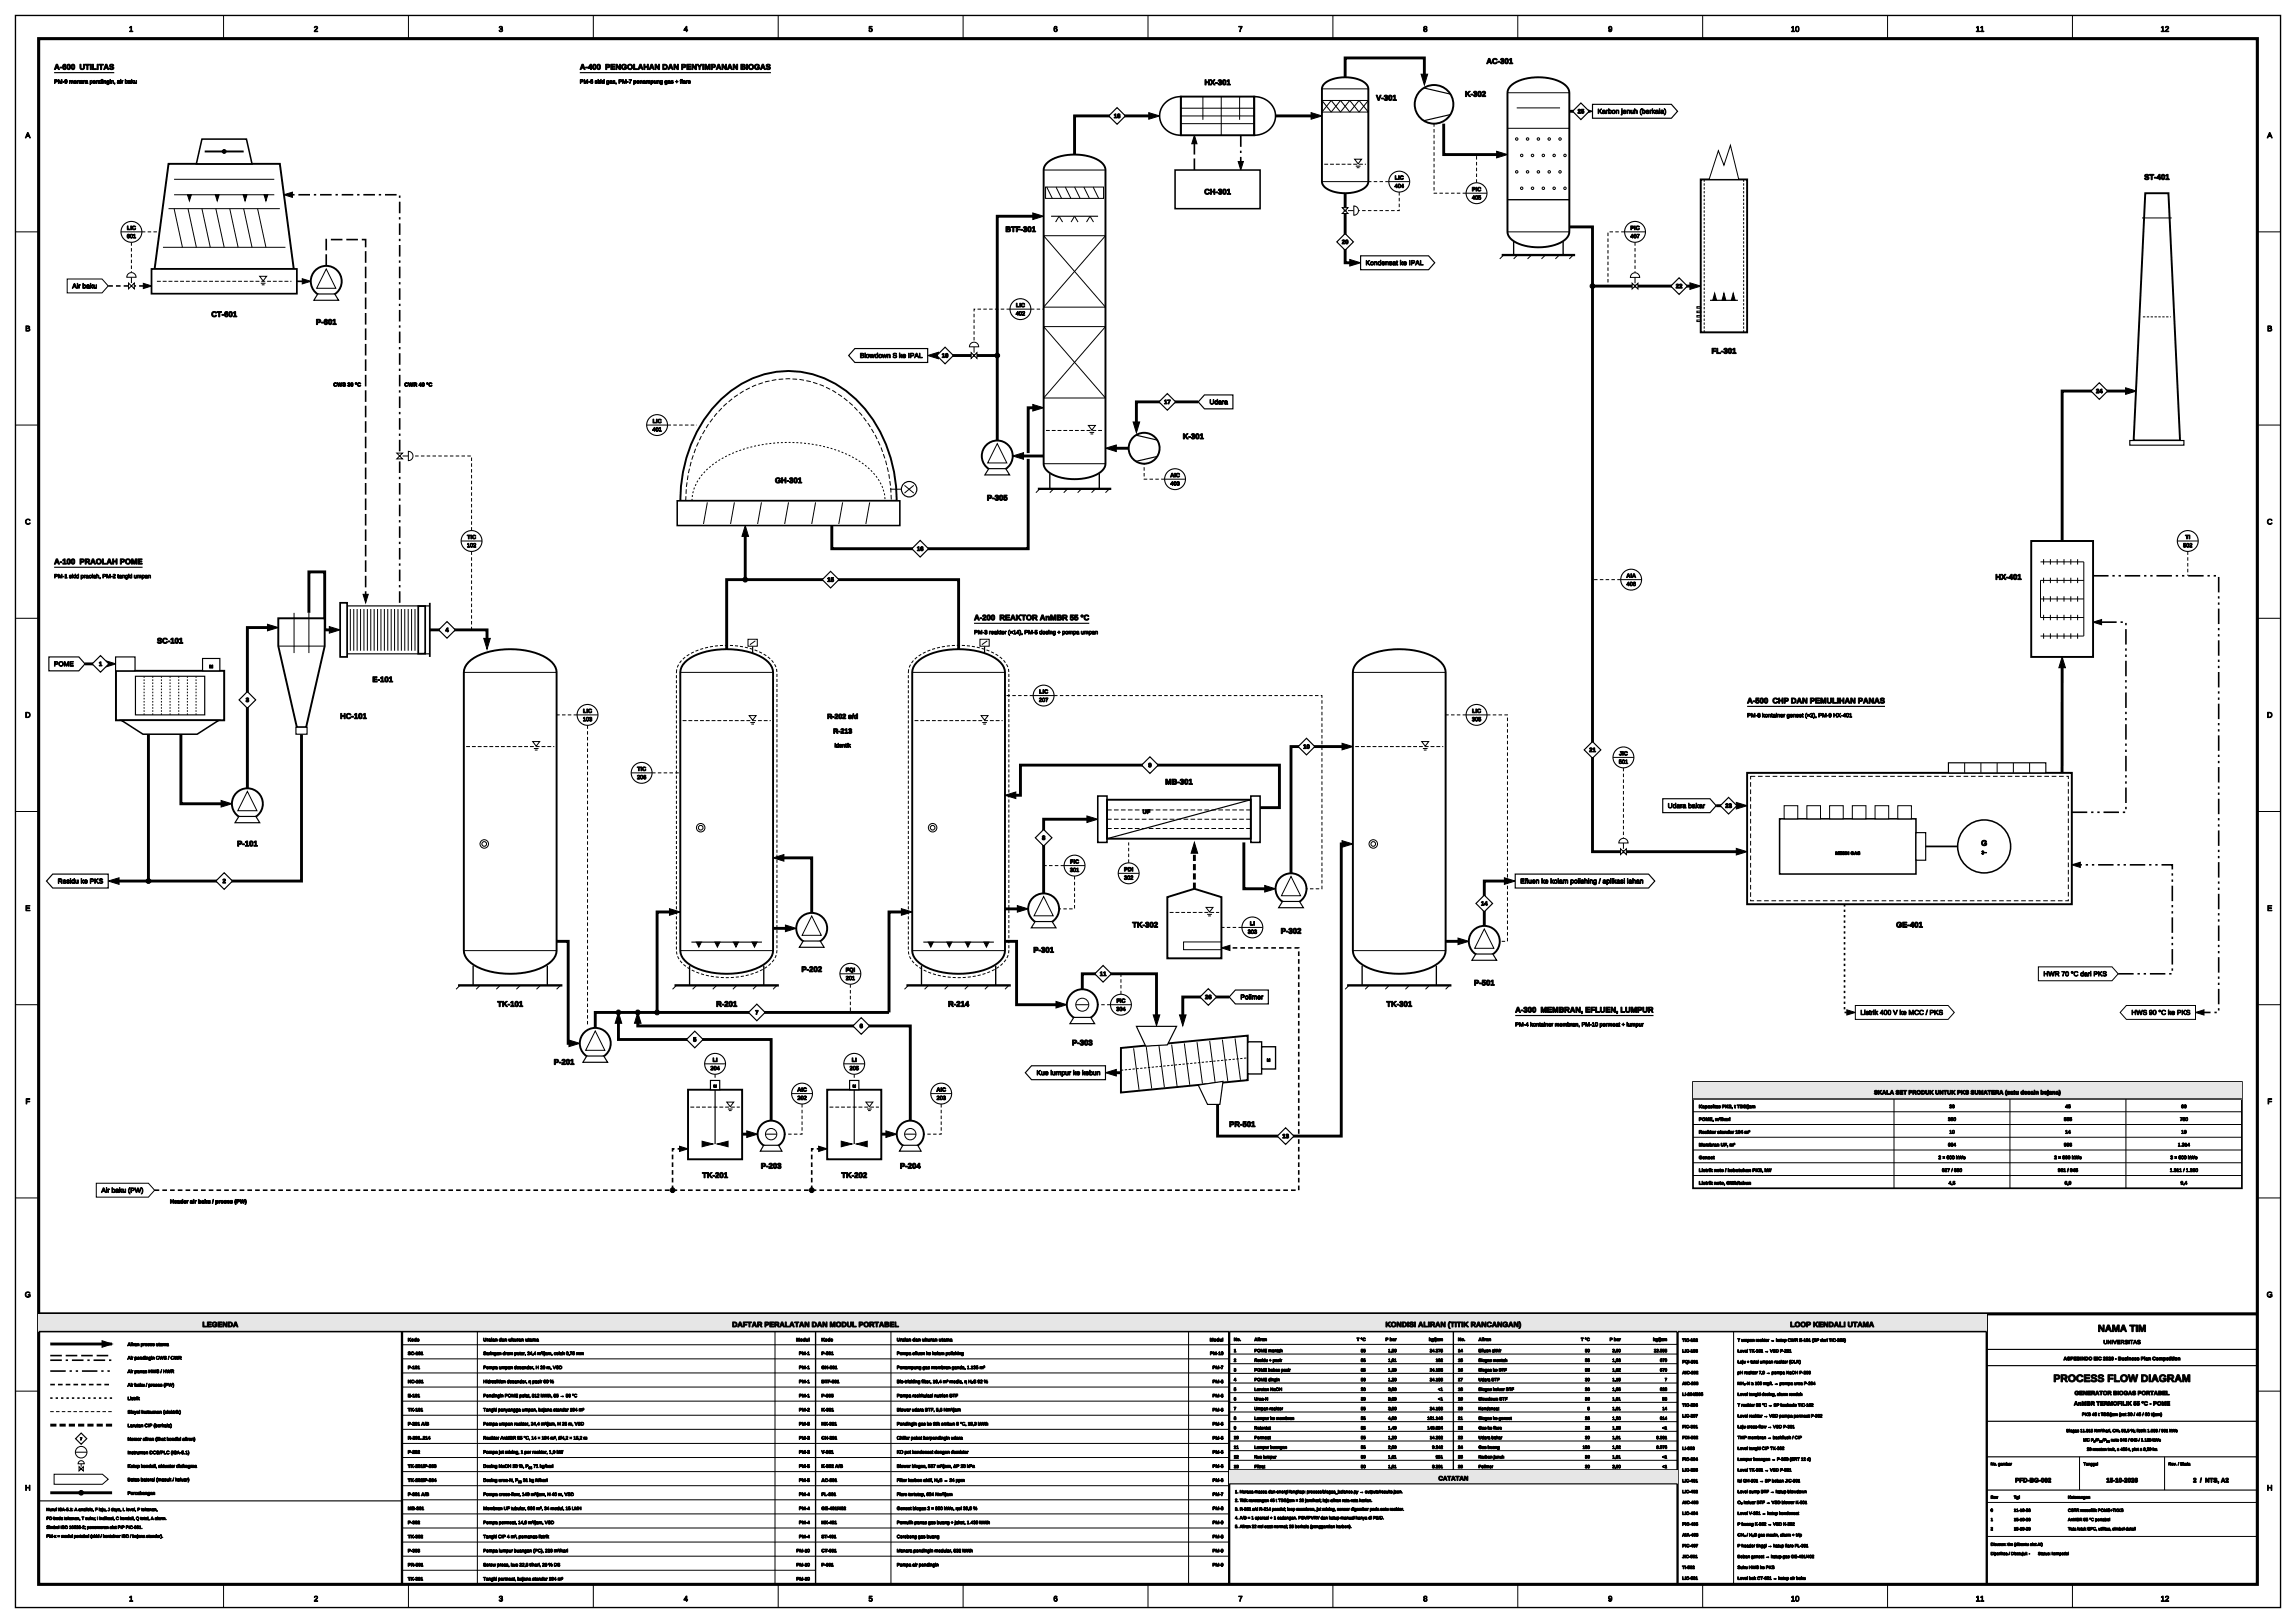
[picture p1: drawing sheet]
<svg xmlns="http://www.w3.org/2000/svg" width="594mm" height="420mm" viewBox="0 0 594 420" stroke-linecap="round" stroke-linejoin="round" font-family="sans-serif">
<defs><g id="words">
<text font-size="2.7" x="531.2" y="357.6">PROCESS FLOW DIAGRAM</text>
<text font-size="2.5" x="542.8" y="344.6">NAMA TIM</text>
<g font-size="2">
<text x="33.4" y="8.2">1</text>
<text x="81.2" y="8.2">2</text>
<text x="129" y="8.2">3</text>
<text x="176.9" y="8.2">4</text>
<text x="224.7" y="8.2">5</text>
<text x="272.5" y="8.2">6</text>
<text x="320.4" y="8.2">7</text>
<text x="368.2" y="8.2">8</text>
<text x="416" y="8.2">9</text>
<text x="463.3" y="8.2">10</text>
<text x="511.1" y="8.2">11</text>
<text x="559" y="8.2">12</text>
<text x="14" y="18">A-600 UTILITAS</text>
<text x="150" y="18">A-400 PENGOLAHAN DAN PENYIMPANAN BIOGAS</text>
<text x="384.6" y="16.5">AC-301</text>
<text x="311.6" y="22">HX-301</text>
<text x="356" y="26">V-301</text>
<text x="379" y="25">K-302</text>
<text x="6.5" y="35.7">A</text>
<text x="586.5" y="35.7">A</text>
<text x="554.7" y="46.5">ST-401</text>
<text x="311.6" y="50.3">CH-301</text>
<text x="260.1" y="60">BTF-301</text>
<text x="54.7" y="82">CT-601</text>
<text x="81.7" y="84">P-601</text>
<text x="6.5" y="85.7">B</text>
<text x="586.5" y="85.7">B</text>
<text x="442.8" y="91.5">FL-301</text>
<text x="306" y="113.6">K-301</text>
<text x="200.5" y="125">GH-301</text>
<text x="255.3" y="129.5">P-305</text>
<text x="6.5" y="135.7">C</text>
<text x="586.5" y="135.7">C</text>
<text x="14" y="146">A-100 PRAOLAH POME</text>
<text x="516.2" y="150">HX-401</text>
<text x="252" y="160.5">A-200 REAKTOR AnMBR 55 °C</text>
<text x="40.6" y="166.5">SC-101</text>
<text x="96.3" y="176.5">E-101</text>
<text x="6.5" y="185.7">D</text>
<text x="88" y="186">HC-101</text>
<text x="452" y="182">A-500 CHP DAN PEMULIHAN PANAS</text>
<text x="586.5" y="185.7">D</text>
<text x="301.4" y="203">MB-301</text>
<text x="61.3" y="219">P-101</text>
<text x="512.5" y="218.8">G</text>
<text x="6.5" y="235.7">E</text>
<text x="292.9" y="240">TK-302</text>
<text x="490.6" y="240">GE-401</text>
<text x="586.5" y="235.7">E</text>
<text x="331.3" y="241.6">P-302</text>
<text x="207.3" y="251.5">P-202</text>
<text x="267.3" y="246.5">P-301</text>
<text x="381.3" y="255">P-501</text>
<text x="128.7" y="260.5">TK-101</text>
<text x="185.3" y="260.5">R-201</text>
<text x="245.3" y="260.5">R-214</text>
<text x="358.7" y="260.5">TK-301</text>
<text x="392" y="262">A-300 MEMBRAN, EFLUEN, LUMPUR</text>
<text x="143.3" y="275.5">P-201</text>
<text x="277.3" y="270.5">P-303</text>
<text x="6.6" y="285.7">F</text>
<text x="586.6" y="285.7">F</text>
<text x="318" y="291.6">PR-501</text>
<text x="181.7" y="304.8">TK-201</text>
<text x="196.8" y="302.4">P-203</text>
<text x="217.7" y="304.8">TK-202</text>
<text x="232.8" y="302.4">P-204</text>
<text x="6.4" y="335.7">G</text>
<text x="586.4" y="335.7">G</text>
<text x="6.5" y="385.7">H</text>
<text x="586.5" y="385.7">H</text>
<text x="33.4" y="414.4">1</text>
<text x="81.2" y="414.4">2</text>
<text x="129" y="414.4">3</text>
<text x="176.9" y="414.4">4</text>
<text x="224.7" y="414.4">5</text>
<text x="272.5" y="414.4">6</text>
<text x="320.4" y="414.4">7</text>
<text x="368.2" y="414.4">8</text>
<text x="416" y="414.4">9</text>
<text x="463.3" y="414.4">10</text>
<text x="511.1" y="414.4">11</text>
<text x="559" y="414.4">12</text>
</g>
<g font-size="1.9">
<text x="52.4" y="343.4">LEGENDA</text>
<text x="189.4" y="343.4">DAFTAR PERALATAN DAN MODUL PORTABEL</text>
<text x="358.4" y="343.4">KONDISI ALIRAN (TITIK RANCANGAN)</text>
<text x="463.1" y="343.4">LOOP KENDALI UTAMA</text>
</g>
<g font-size="1.8">
<text x="413.3" y="29.4">Karbon jenuh (berkala)</text>
<text x="353.3" y="68.6">Kondensat ke IPAL</text>
<text x="18.7" y="74.6">Air baku</text>
<text x="222.5" y="92.6">Blowdown S ke IPAL</text>
<text x="312.9" y="104.6">Udara</text>
<text x="13.9" y="172.4">POME</text>
<text x="214" y="186">R-202 s/d</text>
<text x="215.5" y="189.8">R-213</text>
<text x="431.5" y="209.1">Udara bakar</text>
<text x="14.9" y="228.6">Residu ke PKS</text>
<text x="393.3" y="228.6">Efluen ke kolam polishing / aplikasi lahan</text>
<text x="528.6" y="252.6">HWR 70 °C dari PKS</text>
<text x="320.9" y="258.6">Polimer</text>
<text x="481.3" y="262.6">Listrik 400 V ke MCC / PKS</text>
<text x="551.4" y="262.6">HWS 90 °C ke PKS</text>
<text x="268.2" y="278.2">Kue lumpur ke kebun</text>
<text x="26.2" y="308.6">Air baku (PW)</text>
</g>
<g font-size="1.6">
<text x="408.1" y="29.3">25</text>
<text x="288.1" y="30.5">18</text>
<text x="347.1" y="63.1">20</text>
<text x="433.5" y="74.6">22</text>
<text x="243.6" y="92.5">19</text>
<text x="542.2" y="101.7">24</text>
<text x="301.1" y="104.5">17</text>
<text x="237.2" y="142.5">16</text>
<text x="214" y="150.5">15</text>
<text x="115.2" y="163.5">4</text>
<text x="25.6" y="172.3">1</text>
<text x="63.6" y="181.7">3</text>
<text x="337.1" y="193.7">10</text>
<text x="411.1" y="194.6">21</text>
<text x="297.1" y="198.5">9</text>
<text x="446.3" y="209">23</text>
<text x="269.6" y="217.3">8</text>
<text x="57.6" y="228.5">2</text>
<text x="383.1" y="234.3">14</text>
<text x="284.5" y="252.5">11</text>
<text x="195.4" y="262.5">7</text>
<text x="311.7" y="258.5">26</text>
<text x="179.3" y="269.5">5</text>
<text x="222.4" y="266">6</text>
<text x="331.7" y="294.5">13</text>
<text x="372.1" y="383.1">CATATAN</text>
<text x="521.3" y="383.6">PFD-BG-002</text>
<text x="544.9" y="383.6">15-10-2026</text>
<text x="567.4" y="383.6">2 / NTS, A2</text>
</g>
<g font-size="1.5">
<text x="295.6" y="210.6">UF</text>
<text x="484.8" y="283.2">SKALA SET PRODUK UNTUK PKS SUMATERA (satu desain bejana)</text>
<text x="536.5" y="363.7">AnMBR TERMOFILIK 55 °C - POME</text>
<text x="536.7" y="361">GENERATOR BIOGAS PORTABEL</text>
</g>
<g font-size="1.4">
<text x="14" y="21.6">PM-9 menara pendingin, air baku</text>
<text x="150" y="21.6">PM-6 skid gas, PM-7 penampung gas + flare</text>
<text x="360.8" y="46.5">LIC</text>
<text x="360.8" y="48.6">404</text>
<text x="380.8" y="51.6">405</text>
<text x="380.8" y="49.5">PIC</text>
<text x="32.8" y="59.5">LIC</text>
<text x="421.8" y="59.5">PIC</text>
<text x="32.8" y="61.6">601</text>
<text x="421.8" y="61.6">407</text>
<text x="262.8" y="81.6">402</text>
<text x="262.8" y="79.5">LIC</text>
<text x="86.2" y="100">CWS 30 °C</text>
<text x="104.6" y="100">CWR 40 °C</text>
<text x="168.8" y="111.6">401</text>
<text x="168.8" y="109.5">LIC</text>
<text x="302.8" y="123.5">AIC</text>
<text x="302.8" y="125.6">403</text>
<text x="120.8" y="141.6">102</text>
<text x="120.8" y="139.5">TIC</text>
<text x="564.8" y="141.6">502</text>
<text x="565.4" y="139.5">TI</text>
<text x="14" y="149.6">PM-1 skid praolah, PM-2 tangki umpan</text>
<text x="420.8" y="149.5">AIA</text>
<text x="420.8" y="151.6">406</text>
<text x="252" y="164.1">PM-3 reaktor (×14), PM-5 dosing + pompa umpan</text>
<text x="268.8" y="179.5">LIC</text>
<text x="150.8" y="184.5">LIC</text>
<text x="268.8" y="181.6">207</text>
<text x="380.8" y="184.5">LIC</text>
<text x="452" y="185.6">PM-8 kontainer genset (×2), PM-9 HX-401</text>
<text x="150.8" y="186.6">103</text>
<text x="380.8" y="186.6">305</text>
<text x="215.9" y="193.4">identik</text>
<text x="418.8" y="197.6">501</text>
<text x="418.9" y="195.5">JIC</text>
<text x="164.8" y="201.6">206</text>
<text x="164.8" y="199.5">TIC</text>
<text x="276.8" y="225.6">301</text>
<text x="276.8" y="223.5">FIC</text>
<text x="290.8" y="227.6">302</text>
<text x="290.8" y="225.5">PDI</text>
<text x="323.4" y="239.5">LI</text>
<text x="322.8" y="241.6">303</text>
<text x="218.8" y="251.5">FQI</text>
<text x="218.8" y="253.6">201</text>
<text x="288.8" y="261.6">304</text>
<text x="288.8" y="259.5">FIC</text>
<text x="392" y="265.6">PM-4 kontainer membran, PM-10 permeat + lumpur</text>
<text x="184.4" y="274.8">LI</text>
<text x="220.4" y="274.8">LI</text>
<text x="183.8" y="276.9">204</text>
<text x="219.8" y="276.9">205</text>
<text x="206.3" y="282.5">AIC</text>
<text x="206.3" y="284.6">202</text>
<text x="242.3" y="282.5">AIC</text>
<text x="242.3" y="284.6">203</text>
<text x="44" y="311.4">Header air baku / proses (PW)</text>
<text x="544.2" y="347.8">UNIVERSITAS</text>
</g>
<g font-size="1.2">
<text x="54.1" y="172.9">M</text>
<text x="474.8" y="221.2">MESIN GAS</text>
<text x="512.6" y="221">3~</text>
<text x="439.5" y="286.7">Kapasitas PKS, t TBS/jam</text>
<text x="504.3" y="286.7">30</text>
<text x="534.3" y="286.7">45</text>
<text x="564.3" y="286.7">60</text>
<text x="439.5" y="290">POME, m³/hari</text>
<text x="439.5" y="293.3">Reaktor standar 194 m³</text>
<text x="504" y="290">390</text>
<text x="504.3" y="293.3">10</text>
<text x="534" y="290">585</text>
<text x="534.3" y="293.3">14</text>
<text x="564" y="290">780</text>
<text x="564.3" y="293.3">19</text>
<text x="439.5" y="296.6">Membran UF, m²</text>
<text x="439.5" y="299.9">Genset</text>
<text x="501.5" y="299.9">2 × 600 kWe</text>
<text x="504" y="296.6">634</text>
<text x="531.4" y="299.9">2 × 800 kWe</text>
<text x="534" y="296.6">996</text>
<text x="561.5" y="299.9">3 × 600 kWe</text>
<text x="563.4" y="296.6">1.314</text>
<text x="439.5" y="303.2">Listrik neto / kebutuhan PKS, kW</text>
<text x="502.4" y="303.2">627 / 630</text>
<text x="532.4" y="303.2">961 / 945</text>
<text x="561.4" y="303.2">1.311 / 1.260</text>
<text x="439.5" y="306.5">Listrik neto, GWh/tahun</text>
<text x="504.1" y="306.5">4,5</text>
<text x="534.1" y="306.5">6,9</text>
<text x="564.1" y="306.5">9,4</text>
<text x="105.5" y="347.1">Kode</text>
<text x="125" y="347.1">Uraian dan ukuran utama</text>
<text x="206" y="347.1">Modul</text>
<text x="212.5" y="347.1">Kode</text>
<text x="232" y="347.1">Uraian dan ukuran utama</text>
<text x="313" y="347.1">Modul</text>
<text x="319.2" y="347">No.</text>
<text x="324.5" y="347">Aliran</text>
<text x="351" y="347">T °C</text>
<text x="358.4" y="347">P bar</text>
<text x="369.7" y="347">kg/jam</text>
<text x="377.2" y="347">No.</text>
<text x="382.5" y="347">Aliran</text>
<text x="409" y="347">T °C</text>
<text x="416.4" y="347">P bar</text>
<text x="427.7" y="347">kg/jam</text>
<text x="33" y="348.3">Aliran proses utama</text>
<text x="33" y="351.8">Air pendingin CWS / CWR</text>
<text x="105.5" y="350.6">SC-101</text>
<text x="125" y="350.6">Saringan drum putar, 24,4 m³/jam, celah 0,75 mm</text>
<text x="206.7" y="350.6">PM-1</text>
<text x="212.5" y="350.6">P-501</text>
<text x="232" y="350.6">Pompa efluen ke kolam polishing</text>
<text x="313" y="350.6">PM-10</text>
<text x="533.9" y="352">ASPEBINDO EIC 2026 - Business Plan Competition</text>
<text x="33" y="355.3">Air panas HWS / HWR</text>
<text x="33" y="358.8">Air baku / proses (PW)</text>
<text x="105.5" y="354.3">P-101</text>
<text x="105.5" y="357.9">HC-101</text>
<text x="125" y="354.3">Pompa umpan desander, H 20 m, VSD</text>
<text x="125" y="357.9">Hidrosiklon desander, η pasir 60 %</text>
<text x="206.7" y="354.3">PM-1</text>
<text x="206.7" y="357.9">PM-1</text>
<text x="212.5" y="354.3">GH-301</text>
<text x="212.5" y="357.9">BTF-301</text>
<text x="232" y="354.3">Penampung gas membran ganda, 1.135 m³</text>
<text x="232" y="357.9">Bio-trickling filter, 16,4 m³ media, η H₂S 92 %</text>
<text x="313.7" y="354.3">PM-7</text>
<text x="313.7" y="357.9">PM-6</text>
<text x="33" y="362.3">Listrik</text>
<text x="33" y="365.8">Sinyal instrumen (elektrik)</text>
<text x="105.5" y="361.6">E-101</text>
<text x="105.5" y="365.2">TK-101</text>
<text x="125" y="361.6">Pendingin POME pelat, 812 kWth, 85 → 56 °C</text>
<text x="125" y="365.2">Tangki penyangga umpan, bejana standar 194 m³</text>
<text x="206.7" y="361.6">PM-1</text>
<text x="206.7" y="365.2">PM-2</text>
<text x="212.5" y="361.6">P-305</text>
<text x="212.5" y="365.2">K-301</text>
<text x="232" y="361.6">Pompa resirkulasi nutrien BTF</text>
<text x="232" y="365.2">Blower udara BTF, 5,6 Nm³/jam</text>
<text x="313.7" y="361.6">PM-6</text>
<text x="313.7" y="365.2">PM-6</text>
<text x="33" y="369.3">Larutan CIP (berkala)</text>
<text x="105.5" y="368.9">P-201 A/B</text>
<text x="125" y="368.9">Pompa umpan reaktor, 24,4 m³/jam, H 25 m, VSD</text>
<text x="206.7" y="368.9">PM-5</text>
<text x="212.5" y="368.9">HX-301</text>
<text x="232" y="368.9">Pendingin gas ke titik embun 5 °C, 15,3 kWth</text>
<text x="313.7" y="368.9">PM-6</text>
<text x="538.6" y="366.4">PKS 45 t TBS/jam (set 30 / 45 / 60 t/jam)</text>
<text x="33" y="372.8">Nomor aliran (lihat kondisi aliran)</text>
<text x="33" y="376.3">Instrumen DCS/PLC (ISA-5.1)</text>
<text x="105.5" y="372.5">R-201..214</text>
<text x="105.5" y="376.2">P-202</text>
<text x="125" y="372.5">Reaktor AnMBR 55 °C, 14 × 194 m³, Ø4,2 × 15,2 m</text>
<text x="125" y="376.2">Pompa jet mixing, 1 per reaktor, 1,9 kW</text>
<text x="206.7" y="372.5">PM-3</text>
<text x="206.7" y="376.2">PM-3</text>
<text x="212.5" y="372.5">CH-301</text>
<text x="212.5" y="376.2">V-301</text>
<text x="232" y="372.5">Chiller paket berpendingin udara</text>
<text x="232" y="376.2">KO pot kondensat dengan demister</text>
<text x="313.7" y="372.5">PM-6</text>
<text x="313.7" y="376.2">PM-6</text>
<text x="33" y="379.8">Katup kendali, aktuator diafragma</text>
<text x="33" y="383.3">Batas baterai (masuk / keluar)</text>
<text x="105.5" y="379.8">TK-201/P-203</text>
<text x="105.5" y="383.4">TK-202/P-204</text>
<text x="125" y="379.8">Dosing NaOH 30 %, P</text>
<text x="125" y="383.4">Dosing urea-N, P</text>
<text x="135.3" y="383.4">31 kg N/hari</text>
<text x="138" y="379.8">71 kg/hari</text>
<text x="206.7" y="379.8">PM-5</text>
<text x="206.7" y="383.4">PM-5</text>
<text x="212.5" y="379.8">K-302 A/B</text>
<text x="212.5" y="383.4">AC-301</text>
<text x="232" y="379.8">Blower biogas, 537 m³/jam, ΔP 20 kPa</text>
<text x="232" y="383.4">Filter karbon aktif, H₂S → 34 ppm</text>
<text x="313.7" y="379.8">PM-6</text>
<text x="313.7" y="383.4">PM-6</text>
<text x="33" y="386.8">Percabangan</text>
<text x="105.5" y="387.1">P-301 A/B</text>
<text x="125" y="387.1">Pompa cross-flow, 149 m³/jam, H 40 m, VSD</text>
<text x="206.7" y="387.1">PM-4</text>
<text x="212.5" y="387.1">FL-301</text>
<text x="232" y="387.1">Flare tertutup, 624 Nm³/jam</text>
<text x="313.7" y="387.1">PM-7</text>
<text x="105.5" y="390.7">MB-301</text>
<text x="105.5" y="394.4">P-302</text>
<text x="125" y="390.7">Membran UF tubular, 996 m², 34 modul, 15 LMH</text>
<text x="125" y="394.4">Pompa permeat, 14,9 m³/jam, VSD</text>
<text x="206.7" y="390.7">PM-4</text>
<text x="206.7" y="394.4">PM-4</text>
<text x="212.5" y="390.7">GE-401/402</text>
<text x="212.5" y="394.4">HX-401</text>
<text x="232" y="390.7">Genset biogas 2 × 800 kWe, ηel 39,5 %</text>
<text x="232" y="394.4">Pemulih panas gas buang + jaket, 1.439 kWth</text>
<text x="313.7" y="390.7">PM-8</text>
<text x="313.7" y="394.4">PM-9</text>
<text x="105.5" y="398">TK-302</text>
<text x="105.5" y="401.7">P-303</text>
<text x="125" y="398">Tangki CIP 4 m³, pemanas listrik</text>
<text x="125" y="401.7">Pompa lumpur buangan (PC), 226 m³/hari</text>
<text x="206" y="401.7">PM-10</text>
<text x="206.7" y="398">PM-4</text>
<text x="212.5" y="398">ST-401</text>
<text x="212.5" y="401.7">CT-601</text>
<text x="232" y="398">Cerobong gas buang</text>
<text x="232" y="401.7">Menara pendingin modular, 832 kWth</text>
<text x="313.7" y="398">PM-8</text>
<text x="313.7" y="401.7">PM-9</text>
<text x="105.5" y="405.3">PR-501</text>
<text x="125" y="405.3">Screw press, kue 22,8 t/hari, 20 % DS</text>
<text x="206" y="405.3">PM-10</text>
<text x="212.5" y="405.3">P-601</text>
<text x="232" y="405.3">Pompa air pendingin</text>
<text x="313.7" y="405.3">PM-9</text>
<text x="105.5" y="409">TK-301</text>
<text x="125" y="409">Tangki permeat, bejana standar 194 m³</text>
<text x="206" y="409">PM-10</text>
</g>
<g font-size="1.1">
<text x="327.7" y="274.7">M</text>
<text x="435.2" y="347.2">TIC-102</text>
<text x="449.5" y="347.2">T umpan reaktor → katup CWR E-101 (SP dari TIC-206)</text>
<text x="319.2" y="349.9">1</text>
<text x="319.2" y="352.4">2</text>
<text x="324.5" y="349.9">POME mentah</text>
<text x="324.5" y="352.4">Residu + pasir</text>
<text x="352.1" y="349.9">85</text>
<text x="352.1" y="352.4">85</text>
<text x="359.1" y="349.9">1,50</text>
<text x="359.1" y="352.4">1,01</text>
<text x="369.9" y="349.9">24.375</text>
<text x="371.4" y="352.4">192</text>
<text x="377.2" y="349.9">14</text>
<text x="377.2" y="352.4">15</text>
<text x="382.5" y="349.9">Efluen akhir</text>
<text x="382.5" y="352.4">Biogas mentah</text>
<text x="410.1" y="349.9">50</text>
<text x="410.1" y="352.4">55</text>
<text x="417.1" y="349.9">2,00</text>
<text x="417.1" y="352.4">1,03</text>
<text x="427.9" y="349.9">22.553</text>
<text x="429.4" y="352.4">679</text>
<text x="435.2" y="350">LIC-103</text>
<text x="435.2" y="352.8">FQI-201</text>
<text x="449.5" y="350">Level TK-101 → VSD P-201</text>
<text x="449.5" y="352.8">Laju + total umpan reaktor (OLR)</text>
<text x="319.2" y="354.9">3</text>
<text x="319.2" y="357.4">4</text>
<text x="319.2" y="359.9">5</text>
<text x="324.5" y="354.9">POME bebas pasir</text>
<text x="324.5" y="357.4">POME dingin</text>
<text x="324.5" y="359.9">Larutan NaOH</text>
<text x="352.1" y="354.9">85</text>
<text x="352.1" y="357.4">56</text>
<text x="352.1" y="359.9">30</text>
<text x="359.1" y="354.9">1,30</text>
<text x="359.1" y="357.4">1,20</text>
<text x="359.1" y="359.9">3,00</text>
<text x="369.9" y="354.9">24.183</text>
<text x="369.9" y="357.4">24.183</text>
<text x="372" y="359.9">&lt;1</text>
<text x="377.2" y="354.9">16</text>
<text x="377.2" y="357.4">17</text>
<text x="377.2" y="359.9">18</text>
<text x="382.5" y="354.9">Biogas ke BTF</text>
<text x="382.5" y="357.4">Udara BTF</text>
<text x="382.5" y="359.9">Biogas keluar BTF</text>
<text x="410.1" y="354.9">55</text>
<text x="410.1" y="357.4">30</text>
<text x="410.1" y="359.9">30</text>
<text x="417.1" y="354.9">1,02</text>
<text x="417.1" y="357.4">1,15</text>
<text x="417.1" y="359.9">1,05</text>
<text x="429.4" y="354.9">679</text>
<text x="429.4" y="359.9">628</text>
<text x="430.7" y="357.4">7</text>
<text x="435.2" y="355.6">AIC-202</text>
<text x="435.2" y="358.4">AIC-203</text>
<text x="449.5" y="355.6">pH reaktor 7,0 → pompa NaOH P-203</text>
<text x="449.5" y="358.4">NH₄-N ≥ 100 mg/L → pompa urea P-204</text>
<text x="319.2" y="362.4">6</text>
<text x="319.2" y="364.9">7</text>
<text x="324.5" y="362.4">Urea-N</text>
<text x="324.5" y="364.9">Umpan reaktor</text>
<text x="352.1" y="362.4">30</text>
<text x="352.1" y="364.9">55</text>
<text x="359.1" y="362.4">3,00</text>
<text x="359.1" y="364.9">3,00</text>
<text x="369.9" y="364.9">24.183</text>
<text x="372" y="362.4">&lt;1</text>
<text x="377.2" y="362.4">19</text>
<text x="377.2" y="364.9">20</text>
<text x="382.5" y="362.4">Blowdown BTF</text>
<text x="382.5" y="364.9">Kondensat</text>
<text x="410.1" y="362.4">30</text>
<text x="410.7" y="364.9">5</text>
<text x="417.1" y="362.4">1,01</text>
<text x="417.1" y="364.9">1,01</text>
<text x="430.1" y="362.4">58</text>
<text x="430.1" y="364.9">14</text>
<text x="435.2" y="361.2">LI-204/205</text>
<text x="435.2" y="364">TIC-206</text>
<text x="449.5" y="361.2">Level tangki dosing, alarm rendah</text>
<text x="449.5" y="364">T reaktor 55 °C → SP kaskade TIC-102</text>
<text x="319.2" y="367.4">8</text>
<text x="319.2" y="369.9">9</text>
<text x="324.5" y="367.4">Lumpur ke membran</text>
<text x="324.5" y="369.9">Retentat</text>
<text x="352.1" y="367.4">55</text>
<text x="352.1" y="369.9">55</text>
<text x="359.1" y="367.4">4,00</text>
<text x="359.1" y="369.9">1,40</text>
<text x="369.3" y="367.4">161.146</text>
<text x="369.3" y="369.9">146.884</text>
<text x="377.2" y="367.4">21</text>
<text x="377.2" y="369.9">22</text>
<text x="382.5" y="367.4">Biogas ke genset</text>
<text x="382.5" y="369.9">Gas ke flare</text>
<text x="410.1" y="367.4">25</text>
<text x="410.1" y="369.9">25</text>
<text x="417.1" y="367.4">1,20</text>
<text x="417.1" y="369.9">1,15</text>
<text x="429.4" y="367.4">614</text>
<text x="430" y="369.9">&lt;1</text>
<text x="435.2" y="366.8">LIC-207</text>
<text x="435.2" y="369.6">FIC-301</text>
<text x="449.5" y="366.8">Level reaktor → VSD pompa permeat P-302</text>
<text x="449.5" y="369.6">Laju cross-flow → VSD P-301</text>
<text x="534.6" y="370.6">Biogas 11.815 Nm³/hari, CH₄ 58,5 %; listrik 1.088 / 961 kWe</text>
<text x="319.2" y="372.4">10</text>
<text x="319.2" y="374.9">11</text>
<text x="319.2" y="377.4">12</text>
<text x="324.5" y="372.4">Permeat</text>
<text x="324.5" y="374.9">Lumpur buangan</text>
<text x="324.5" y="377.4">Kue lumpur</text>
<text x="352.1" y="372.4">55</text>
<text x="352.1" y="374.9">55</text>
<text x="352.1" y="377.4">50</text>
<text x="359.1" y="372.4">1,20</text>
<text x="359.1" y="374.9">2,00</text>
<text x="359.1" y="377.4">1,01</text>
<text x="369.9" y="372.4">14.262</text>
<text x="370.5" y="374.9">9.242</text>
<text x="371.4" y="377.4">951</text>
<text x="377.2" y="372.4">23</text>
<text x="377.2" y="374.9">24</text>
<text x="377.2" y="377.4">25</text>
<text x="382.5" y="372.4">Udara bakar</text>
<text x="382.5" y="374.9">Gas buang</text>
<text x="382.5" y="377.4">Karbon jenuh</text>
<text x="409.4" y="374.9">150</text>
<text x="410.1" y="372.4">30</text>
<text x="410.1" y="377.4">30</text>
<text x="417.1" y="372.4">1,01</text>
<text x="417.1" y="374.9">1,02</text>
<text x="417.1" y="377.4">1,01</text>
<text x="428.5" y="372.4">6.361</text>
<text x="428.5" y="374.9">6.976</text>
<text x="430" y="377.4">&lt;1</text>
<text x="435.2" y="372.4">PDI-302</text>
<text x="435.2" y="375.2">LI-303</text>
<text x="435.2" y="378">FIC-304</text>
<text x="449.5" y="372.4">TMP membran → backflush / CIP</text>
<text x="449.5" y="375.2">Level tangki CIP TK-302</text>
<text x="449.5" y="378">Lumpur buangan → P-303 (SRT 12 d)</text>
<text x="538.9" y="373">MC P /P</text>
<text x="539.9" y="375.4">28 muatan truk, ± 426 t, plot ± 0,29 ha</text>
<text x="543.9" y="373">/P</text>
<text x="546.1" y="373">neto 646 / 845 / 1.123 kWe</text>
<text x="319.2" y="379.9">13</text>
<text x="324.5" y="379.9">Filtrat</text>
<text x="352.1" y="379.9">50</text>
<text x="359.1" y="379.9">1,01</text>
<text x="370.5" y="379.9">8.291</text>
<text x="377.2" y="379.9">26</text>
<text x="382.5" y="379.9">Polimer</text>
<text x="410.1" y="379.9">30</text>
<text x="417.1" y="379.9">2,00</text>
<text x="430" y="379.9">&lt;1</text>
<text x="435.2" y="380.8">LIC-305</text>
<text x="435.2" y="383.6">LIC-401</text>
<text x="449.5" y="380.8">Level TK-301 → VSD P-501</text>
<text x="449.5" y="383.6">Isi GH-301 → SP beban JIC-501</text>
<text x="515" y="379.2">No. gambar</text>
<text x="539" y="379.2">Tanggal</text>
<text x="561" y="379.2">Rev. / Skala</text>
<text x="319.5" y="386.4">1. Neraca massa dan energi lengkap: process/biogas_balance.py → outputs/results.json.</text>
<text x="319.5" y="388.6">2. Titik rancangan 45 t TBS/jam × 20 jam/hari; laju aliran rata-rata harian.</text>
<text x="435.2" y="386.4">LIC-402</text>
<text x="435.2" y="389.2">AIC-403</text>
<text x="449.5" y="386.4">Level sump BTF → katup blowdown</text>
<text x="449.5" y="389.2">O₂ keluar BTF → VSD blower K-301</text>
<text x="515" y="387.8">Rev</text>
<text x="521" y="387.8">Tgl</text>
<text x="535" y="387.8">Keterangan</text>
<text x="12" y="391">Huruf ISA-5.1: A analisis, F laju, J daya, L level, P tekanan,</text>
<text x="12" y="393.3">PD beda tekanan, T suhu; I indikasi, C kendali, Q total, A alarm.</text>
<text x="12" y="395.6">Simbol ISO 10628-2; penomoran alat PIP PIC-001.</text>
<text x="319.5" y="390.9">3. R-201 s/d R-214 paralel; loop membran, jet mixing, sensor digambar pada satu reaktor.</text>
<text x="319.5" y="393.1">4. A/B = 1 operasi + 1 cadangan. PSV/PVRV dan katup manual hanya di P&amp;ID.</text>
<text x="319.5" y="395.4">5. Aliran 22 nol saat normal; 25 berkala (penggantian karbon).</text>
<text x="435.2" y="392">LIC-404</text>
<text x="435.2" y="394.8">PIC-405</text>
<text x="449.5" y="392">Level V-301 → katup kondensat</text>
<text x="449.5" y="394.8">P buang K-302 → VSD K-302</text>
<text x="515" y="391.2">0</text>
<text x="515" y="393.6">1</text>
<text x="515" y="396">2</text>
<text x="521" y="391.2">11-10-26</text>
<text x="521" y="393.6">15-10-26</text>
<text x="521" y="396">15-10-26</text>
<text x="535" y="391.2">CSTR mesofilik POME+TKKS</text>
<text x="535" y="393.6">AnMBR 55 °C portabel</text>
<text x="535" y="396">Tata letak EPC, utilitas, simbol detail</text>
<text x="12" y="397.9">PM-x = modul portabel (skid / kontainer ISO / bejana standar).</text>
<text x="435.2" y="397.6">AIA-406</text>
<text x="435.2" y="400.4">PIC-407</text>
<text x="449.5" y="397.6">CH₄ / H₂S gas mesin, alarm + trip</text>
<text x="449.5" y="400.4">P header tinggi → katup flare FL-301</text>
<text x="515" y="400">Disusun: tim (dibantu alat AI)</text>
<text x="435.2" y="403.2">JIC-501</text>
<text x="435.2" y="406">TI-502</text>
<text x="449.5" y="403.2">Beban genset → katup gas GE-401/402</text>
<text x="449.5" y="406">Suhu HWS ke PKS</text>
<text x="515" y="402.4">Diperiksa / Disetujui: -</text>
<text x="527.2" y="402.4">Status: kompetisi</text>
<text x="435.2" y="408.8">LIC-601</text>
<text x="449.5" y="408.8">Level bak CT-601 → katup air baku</text>
</g>
<g font-size="1">
<text x="184.6" y="281.4">M</text>
<text x="220.6" y="281.4">M</text>
<text x="20.7" y="372.7">7</text>
</g>
<g font-size=".8">
<text x="541.6" y="373.3">5</text>
<text x="543.1" y="373.3">50</text>
<text x="544.9" y="373.3">95</text>
<text x="134.1" y="383.8">95</text>
<text x="136.7" y="380.1">95</text>
</g>
</g></defs>
<path d="M4 4h586v412h-586z" fill="none" stroke="#000" stroke-width=".35"/>
<path d="M10 10h574v400h-574zM10 340h574" fill="none" stroke="#000" stroke-width=".8" stroke-linecap="butt"/>
<g fill="none" stroke="#000" stroke-width=".26">
<path d="M57.8 4v6M105.7 4v6M153.5 4v6M201.3 4v6M249.2 4v6M297 4v6M344.8 4v6M392.7 4v6M440.5 4v6M488.3 4v6M536.2 4v6M4 60h6"/>
<path d="M584 60h6M4 110h6M584 110h6M4 160h6M584 160h6M4 210h6M584 210h6M4 260h6M584 260h6M4 310h6M584 310h6M4 360h6"/>
<path d="M584 360h6M57.8 410v6M105.7 410v6M153.5 410v6M201.3 410v6M249.2 410v6M297 410v6M344.8 410v6M392.7 410v6M440.5 410v6M488.3 410v6M536.2 410v6"/>
</g>
<path d="M14 18.8h15.6M150 18.8h49.5M14 146.8h22.9M252 161.3h29.8M452 182.8h35.7M392 262.8h35.8" fill="none" stroke="#000" stroke-width=".3"/>
<path d="M438 280h142v27.5h-142z" fill="none" stroke="#000" stroke-width=".45"/>
<path d="M438 280h142v4.4h-142z" fill-rule="evenodd" fill="#e6e6e6"/>
<path d="M438 284.4h142" fill="none" stroke="#000" stroke-width=".35"/>
<path d="M438 287.7h142M438 291h142M438 294.3h142M438 297.6h142M490 284.4v23.1M520 284.4v23.1M550 284.4v23.1M438 300.9h142M438 304.2h142" fill="none" stroke="#000" stroke-width=".26"/>
<path d="M104 340v70" fill="none" stroke="#000" stroke-width=".6"/>
<path d="M10 340h94v4.6h-94z" fill-rule="evenodd" fill="#e6e6e6"/>
<path d="M10 344.6h94" fill="none" stroke="#000" stroke-width=".4"/>
<path d="M13 347.8h16" fill="none" stroke="#000" stroke-width=".75" stroke-linecap="butt"/>
<path d="M26.4 346.9l2.6 .9-2.6 .8z" fill="#000" stroke="#000" stroke-width=".26"/>
<path d="M13 350.8h16" fill="none" stroke="#000" stroke-width=".42" stroke-dasharray="3 1" stroke-linecap="butt"/>
<path d="M13 352h16" fill="none" stroke="#000" stroke-width=".42" stroke-dasharray="3 1 .6 1" stroke-linecap="butt"/>
<path d="M13 354.8h16" fill="none" stroke="#000" stroke-width=".42" stroke-dasharray="4 1 .6 1 .6 1" stroke-linecap="butt"/>
<path d="M13 358.3h16" fill="none" stroke="#000" stroke-width=".42" stroke-dasharray="1.2 .8" stroke-linecap="butt"/>
<path d="M13 361.8h16" fill="none" stroke="#000" stroke-width=".42" stroke-dasharray=".6 .8" stroke-linecap="butt"/>
<path d="M13 365.3h16" fill="none" stroke="#000" stroke-width=".26" stroke-dasharray=".9 .6" stroke-linecap="butt"/>
<path d="M13 368.8h16" fill="none" stroke="#000" stroke-width=".75" stroke-dasharray="1.6 .8" stroke-linecap="butt"/>
<path d="M19.5 372.3l1.5-1.5 1.5 1.5-1.5 1.4z" fill-rule="evenodd" fill="#fff" stroke="#000" stroke-width=".3"/>
<circle cx="21" cy="375.8" r="1.5" fill="#fff" stroke="#000" stroke-width=".26"/>
<path d="M19.5 375.8h3" fill="none" stroke="#000" stroke-width=".26"/>
<path d="M20.4 379.5l1.1 1.1v-1.1l-1.1 1.1z" fill-rule="evenodd" fill="#fff" stroke="#000" stroke-width=".26"/>
<path d="M21 378.8v.7" fill="none" stroke="#000" stroke-width=".26"/>
<g fill="#fff" stroke="#000" stroke-width=".26">
<path d="M20.4 378.2a.8 .8 0 0 1 .9-.1 .8 .8 0 0 1 .5 .7h-1.6z" fill-rule="evenodd"/>
<path d="M14 381.5h12.5l1.5 1.3-1.5 1.3h-12.5z" fill-rule="evenodd"/>
</g>
<path d="M13 386.3h16" fill="none" stroke="#000" stroke-width=".75" stroke-linecap="butt"/>
<circle cx="21" cy="386.3" r=".6" fill="#000" stroke="#000" stroke-width=".26"/>
<path d="M10 388.4h94" fill="none" stroke="#000" stroke-width=".3"/>
<path d="M318 340v70" fill="none" stroke="#000" stroke-width=".6"/>
<path d="M104 340h214v4.6h-214z" fill-rule="evenodd" fill="#e6e6e6"/>
<path d="M104 344.6h214" fill="none" stroke="#000" stroke-width=".4"/>
<g fill="none" stroke="#000" stroke-width=".26">
<path d="M104 348h214M104 351.6h214M104 355.3h214M104 358.9h214M123.5 344.6v65.4M200.5 344.6v65.4M230.5 344.6v65.4M307.5 344.6v65.4M104 362.6h214M104 366.2h214M104 369.9h214M104 373.5h214"/>
<path d="M104 377.2h214M104 380.8h214M104 384.5h214M104 388.1h214M104 391.8h214M104 395.4h214M104 399.1h214M104 402.7h214M104 406.4h107"/>
</g>
<path d="M211 344.6v65.4" fill="none" stroke="#000" stroke-width=".35"/>
<path d="M434 340v70" fill="none" stroke="#000" stroke-width=".6"/>
<path d="M318 340h116v4.6h-116z" fill-rule="evenodd" fill="#e6e6e6"/>
<path d="M318 344.6h116M318 380.4h116" fill="none" stroke="#000" stroke-width=".4"/>
<g fill="none" stroke="#000" stroke-width=".26">
<path d="M318 347.9h116M318 350.4h116M318 352.9h116M318 355.4h116M318 357.9h116M318 360.4h116M318 362.9h116M318 365.4h116M318 367.9h116M318 370.4h116M318 372.9h116M318 375.4h116"/>
<path d="M318 377.9h116"/>
</g>
<path d="M376 344.6v35.8" fill="none" stroke="#000" stroke-width=".35"/>
<path d="M318 380.4h116v3.6h-116z" fill-rule="evenodd" fill="#e6e6e6"/>
<path d="M318 384h116" fill="none" stroke="#000" stroke-width=".3"/>
<path d="M514 340v70" fill="none" stroke="#000" stroke-width=".6"/>
<path d="M434 340h80v4.6h-80z" fill-rule="evenodd" fill="#e6e6e6"/>
<path d="M434 344.6h80" fill="none" stroke="#000" stroke-width=".4"/>
<path d="M448.5 344.6v65.4M538 377v8.6M560 377v8.6M514 388.8h70M514 397.6h70" fill="none" stroke="#000" stroke-width=".26"/>
<path d="M514 349.2h70M514 353.4h70M514 367.8h70M514 377h70M514 385.6h70" fill="none" stroke="#000" stroke-width=".3"/>
<g fill="#000" stroke="#000" stroke-width=".26">
<path d="M297.2 29.2l2.8 .8-2.8 .9zM309 35l.7 2.2h-1.4zM339.2 29.2l2.8 .8-2.8 .9zM367.6 19.2h1.7l-.8 2.8zM409.2 27.9l2.8 .9-2.8 .8zM73.4 50.4l2.2-.7v1.4zM267.2 55.1l2.8 .9-2.8 .8zM320.3 41.8h1.4l-.7 2.2zM387.2 39.1l2.8 .9-2.8 .8zM37.1 73.3l2.2 .7-2.2 .7zM78.2 72.1l2.2 .7-2.2 .7zM349.2 67.1l2.8 .9-2.8 .8z"/>
<path d="M437.2 73.2l2.8 .8-2.8 .9zM240 92l2.8-.9v1.7zM262 118l2.8-.9v1.7zM267.2 104.7l2.8 .8-2.8 .9zM286 116l2.8-.9v1.7zM293.2 109.2h1.7l-.9 2.8zM549.9 100.3l2.8 .9-2.8 .8zM192.8 136l.8 2.8h-1.7zM93.9 153.8h1.4l-.7 2.2zM27.2 170.9l2.8 .9-2.8 .8zM69.2 161.5l2.8 .9-2.8 .8zM85.2 162.1l2.8 .9-2.8 .8z"/>
<path d="M125.1 165.2h1.7l-.8 2.8zM533.5 170l.8 2.8h-1.7zM541.5 161l2.2-.7v1.4zM347.2 192.3l2.8 .9-2.8 .8zM57.2 207.1l2.8 .9-2.8 .8zM260 205.8l2.8-.9v1.7zM281.2 211.1l2.8 .9-2.8 .8zM309 218l.9 2.8h-1.7zM347.2 217.5l2.8 .9-2.8 .8zM449.2 207.6l2.8 .9-2.8 .8zM28 228l2.8-.9v1.7zM173.2 235.1l2.8 .9-2.8 .8z"/>
<path d="M200 222l2.8-.9v1.7zM233.2 235.1l2.8 .9-2.8 .8zM263.2 234.3l2.8 .9-2.8 .8zM327.2 229.1l2.8 .9-2.8 .8zM389.2 227.1l2.8 .9-2.8 .8zM449.2 219.5l2.8 .9-2.8 .8zM536 223.8l2.2-.7v1.4zM203.2 239.4l2.8 .8-2.8 .9zM273.2 259.1l2.8 .9-2.8 .8zM316 245.3l2.2-.7v1.4zM377.2 242.7l2.8 .9-2.8 .8zM147.2 269.1l2.8 .9-2.8 .8z"/>
<path d="M160 262l.9 2.8h-1.7zM165 262l.9 2.8h-1.7zM286 277.6l2.8-.9v1.7zM298.3 262.6h1.7l-.8 2.8zM305.2 262.6h1.6l-.8 2.8zM477.8 261.3l2.2 .7-2.2 .7zM568 262l2.2-.7v1.4zM175.8 296.6l2.2 .7-2.2 .7zM193.2 292.6l2.8 .9-2.8 .8zM211.8 296.6l2.2 .7-2.2 .7zM229.2 292.6l2.8 .9-2.8 .8z"/>
<circle cx="412" cy="74" r=".62"/>
<circle cx="258" cy="92" r=".62"/>
<circle cx="192.8" cy="150" r=".62"/>
<circle cx="38.4" cy="228" r=".62"/>
<circle cx="160" cy="262" r=".62"/>
<circle cx="165" cy="262" r=".62"/>
<circle cx="170" cy="262" r=".62"/>
<circle cx="174" cy="308" r=".62"/>
<circle cx="210" cy="308" r=".62"/>
</g>
<path d="M541.5 149h32.5v113h-4.1M536 210.2h14v-49.2h-6.6M548 252h14v-28.2h-24.1" fill="none" stroke="#000" stroke-width=".42" stroke-dasharray="4 1 .6 1 .6 1" stroke-linecap="butt"/>
<path d="M477.2 234v28h.9" fill="none" stroke="#000" stroke-width=".42" stroke-dasharray=".6 .8" stroke-linecap="butt"/>
<path d="M309 44v-7.1M76.7 72.8h1.8M84.4 68.8v-6.8h10.2v92.1" fill="none" stroke="#000" stroke-width=".42" stroke-dasharray="3 1" stroke-linecap="butt"/>
<path d="M321 35v7.1M103.4 156v-105.6h-28.1" fill="none" stroke="#000" stroke-width=".42" stroke-dasharray="3 1 .6 1" stroke-linecap="butt"/>
<path d="M28 74h9.4M336 293.4v-48.1h-18.1M40 308h296v-13.4M174 308v-10.7h2.1M210 308v-10.7h2.1" fill="none" stroke="#000" stroke-width=".42" stroke-dasharray="1.2 .8" stroke-linecap="butt"/>
<g fill="none" stroke="#000" stroke-width=".75" stroke-linecap="butt">
<path d="M368.5 19.6v-4.6h-20.5v5M297.6 30h-19.6v10M330 30h9.6M373.5 32v8h14.1M406 28.8h3.6M267.6 56h-9.6v58M348 50v18h1.6M406 58.7h6v15.3M412 74v146.4h37.6M412 74h25.6M242.4 92h15.6M264.4 118h5.6"/>
<path d="M266 118.7v23.3h-50.8v-6M267.6 105.5h-1.6v11.7M288.4 116h3.6M310 104h-16v5.6M550.3 101.2h-16.8v38.8M192.8 138.4v11.6M79.9 158.6v-10.6h4.1v15h1.6M192.8 150h-4.8v18M192.8 150h55.2v18M22 171.8h5.6M69.6 162.4h-5.6v41.6M111.2 163h14.8v2.6"/>
<path d="M533.5 172.4v27.6M38.4 190v38M46.8 190v18h10.8M78 190v38h-47.6M347.6 193.2h-13.6v32.8M262.4 205.8h1.6v-7.8h67v11h-5M281.6 212h-11.6v19.2M321.8 218v12h5.8M347.6 218.4h-.6v75.6h-32v-8.1M444 208.5h5.6M173.6 236h-3.6v26M202.4 222h7.6v14.2"/>
<path d="M233.6 236h-3.6v26h-76v4M260 235.2h3.6M389.6 228h-5.6v11.6M144 243.6h3v26.4h.6M200 240.2h3.6M260 243.6h3v16.4h10.6M280 256v-4h19.2v11.1M318 258h-12v5.1M374 243.6h3.6M160 264.4v4.6h39.5v21M165 264.4v1.1h70.5v24.5M288.4 277.6h1.6"/>
<path d="M192 293.5h1.6M228 293.5h1.6"/>
</g>
<path d="M309 230v-9.6" fill="none" stroke="#000" stroke-width=".75" stroke-dasharray="1.6 .8" stroke-linecap="butt"/>
<g fill="none" stroke="#000" stroke-width=".26" stroke-dasharray=".9 .6" stroke-linecap="butt">
<path d="M359.3 47h-5.3M362 49.7v4.8h-10.6M379.3 50h-8.3v-18M382 47.3v-7.3M34 62.7v7.8M36.7 60h4.6M261.3 80h-9.3v8.5M266.7 80h3.3M420.3 60h-4.3v14M423 62.7v7.9M172.7 110h7.6M122 137.3v-19.3h-15.1"/>
<path d="M301.3 124h-5.3v-4M122 142.7v20.3M419.3 150h-7.3M566 142.7v6.3M267.3 180h-7.3M272.7 180h69.3v50h-4M149.3 185h-5.3M152 187.7v77.9M168.7 200h7.3M379.3 185h-5.3M384.7 185h5.3v58.6h-2M420 198.7v18.2"/>
<path d="M275.3 224h-5.3M278 226.7v8.5h-4M292 223.3v-5.3M321.3 240h-5.3M220 254.7v7.3M287.3 260h-3.3M290 257.3v-5.3M185 278v4M221 278v4M207.5 285.7v7.8h-4.5M243.5 285.7v7.8h-4.5"/>
</g>
<path d="M30 173.6h28v12.8h-28z" fill-rule="evenodd" fill="#fff" stroke="#000" stroke-width=".5"/>
<path d="M31.4 186.4h25.2l-5.6 3.6h-14z" fill-rule="evenodd" fill="#fff" stroke="#000" stroke-width=".4"/>
<path d="M35 175h18v10h-18z" fill="none" stroke="#000" stroke-width=".3"/>
<path d="M37.3 175v10M39.5 175v10M41.8 175v10M44 175v10M46.2 175v10M48.5 175v10M50.7 175v10" fill="none" stroke="#000" stroke-width=".26" stroke-dasharray=".4 .4" stroke-linecap="butt"/>
<g fill="#fff" stroke="#000" stroke-width=".3">
<path d="M29.9 170h5v3.6h-5z" fill-rule="evenodd"/>
<path d="M52.4 170.4h4.5v3.2h-4.5z" fill-rule="evenodd"/>
</g>
<circle cx="64" cy="208" r="4" fill="#fff" stroke="#000" stroke-width=".5"/>
<path d="M64 204.8l2.5 5h-5z" fill="none" stroke="#000" stroke-width=".26"/>
<g fill="#fff" stroke="#000" stroke-width=".3">
<path d="M61.8 211.3h4.4l1 1.6h-6.4z" fill-rule="evenodd"/>
<path d="M76.6 188.2h2.8v1.8h-2.8z" fill-rule="evenodd"/>
</g>
<path d="M72 160h12v7.2l-4.8 21h-2.4l-4.8-21z" fill-rule="evenodd" fill="#fff" stroke="#000" stroke-width=".5"/>
<path d="M76.1 158.6v10.4M79.9 158.6v10.4M72 167.2h12" fill="none" stroke="#000" stroke-width=".26"/>
<g fill="#fff" stroke="#000" stroke-width=".45">
<path d="M88 156h1.8v14h-1.8z" fill-rule="evenodd"/>
<path d="M108.2 156.8h1.8v12.4h-1.8z" fill-rule="evenodd"/>
</g>
<path d="M89.8 156.8h21.4M89.8 169.2h21.4" fill="none" stroke="#000" stroke-width=".3"/>
<path d="M111.2 156v14" fill="none" stroke="#000" stroke-width=".45"/>
<g fill="none" stroke="#000" stroke-width=".26">
<path d="M90.6 157.6v10.8M91.5 157.6v10.8M92.4 157.6v10.8M93.3 157.6v10.8M94.2 157.6v10.8M95 157.6v10.8M95.9 157.6v10.8M96.8 157.6v10.8M97.7 157.6v10.8M98.6 157.6v10.8M99.4 157.6v10.8M100.3 157.6v10.8"/>
<path d="M101.2 157.6v10.8M102.1 157.6v10.8M103 157.6v10.8M103.8 157.6v10.8M104.7 157.6v10.8M105.6 157.6v10.8M106.5 157.6v10.8M107.4 157.6v10.8M119 255l-1 1M124.2 255l-1 1M129.4 255l-1 1M134.6 255l-1 1"/>
<path d="M139.8 255l-1 1M145 255l-1 1"/>
</g>
<path d="M122.4 249.9v5.1M141.6 249.9v5.1" fill="none" stroke="#000" stroke-width=".35"/>
<path d="M118.5 255h27" fill="none" stroke="#000" stroke-width=".6"/>
<path d="M121.2 171.4a16.3 16.3 0 0 1 12.1-3.4 15.2 15.2 0 0 1 9.5 3.4 3.8 3.8 0 0 1 1.2 2.6v72a5.9 5.9 0 0 1-4.5 4.7 21.1 21.1 0 0 1-16.9-1 4.7 4.7 0 0 1-2.6-3.7v-72a3.8 3.8 0 0 1 1.2-2.6z" fill-rule="evenodd" fill="#fff" stroke="#000" stroke-width=".5"/>
<path d="M120 174h24M120 246h24" fill="none" stroke="#000" stroke-width=".26"/>
<path d="M120.6 193.2h22.8" fill="none" stroke="#000" stroke-width=".26" stroke-dasharray="1 .5" stroke-linecap="butt"/>
<path d="M137.8 191.9h1.8l-.9 1.2z" fill="#fff" stroke="#000" stroke-width=".26"/>
<path d="M138.1 193.7h1.2M138.4 194.1h.7" fill="none" stroke="#000" stroke-width=".26"/>
<circle cx="125.3" cy="218.4" r="1.1" fill="#fff" stroke="#000" stroke-width=".26"/>
<circle cx="125.3" cy="218.4" r=".61" fill="none" stroke="#000" stroke-width=".26"/>
<circle cx="154" cy="270" r="4" fill="#fff" stroke="#000" stroke-width=".5"/>
<path d="M154 266.8l2.5 5h-5z" fill="none" stroke="#000" stroke-width=".26"/>
<path d="M151.8 273.3h4.4l1 1.6h-6.4z" fill-rule="evenodd" fill="#fff" stroke="#000" stroke-width=".3"/>
<path d="M176.3 171a16.3 16.3 0 0 1 11.7-4 16.3 16.3 0 0 1 11.7 4 4.6 4.6 0 0 1 1.3 3v72a6.7 6.7 0 0 1-4.9 5.5 21.3 21.3 0 0 1-18.3-1.1 5.5 5.5 0 0 1-2.8-4.4v-72a4.6 4.6 0 0 1 1.3-3z" fill="none" stroke="#000" stroke-width=".26" stroke-dasharray=".8 .5" stroke-linecap="butt"/>
<path d="M178.4 249.9v5.1M197.6 249.9v5.1" fill="none" stroke="#000" stroke-width=".35"/>
<path d="M174.5 255h27" fill="none" stroke="#000" stroke-width=".6"/>
<path d="M175 255l-1 1M180.2 255l-1 1M185.4 255l-1 1M190.6 255l-1 1M195.8 255l-1 1M201 255l-1 1" fill="none" stroke="#000" stroke-width=".26"/>
<path d="M177.2 171.4a16.3 16.3 0 0 1 12.1-3.4 15.2 15.2 0 0 1 9.5 3.4 3.8 3.8 0 0 1 1.2 2.6v72a5.9 5.9 0 0 1-4.5 4.7 21.1 21.1 0 0 1-16.9-1 4.7 4.7 0 0 1-2.6-3.7v-72a3.8 3.8 0 0 1 1.2-2.6z" fill-rule="evenodd" fill="#fff" stroke="#000" stroke-width=".5"/>
<path d="M176 174h24M176 246h24" fill="none" stroke="#000" stroke-width=".26"/>
<path d="M176.6 186.5h22.8" fill="none" stroke="#000" stroke-width=".26" stroke-dasharray="1 .5" stroke-linecap="butt"/>
<path d="M193.8 185.2h1.8l-.9 1.2z" fill="#fff" stroke="#000" stroke-width=".26"/>
<path d="M194.1 187h1.2M194.4 187.4h.7" fill="none" stroke="#000" stroke-width=".26"/>
<path d="M178.9 243.8h18.2" fill="none" stroke="#000" stroke-width=".3"/>
<path d="M180.1 243.8h1.4l-.7 1.3zM184.9 243.8h1.4l-.7 1.3zM189.8 243.8h1.3l-.7 1.3zM194.5 243.8h1.4l-.7 1.3z" fill="#000" stroke="#000" stroke-width=".26"/>
<circle cx="181.3" cy="214.2" r="1.1" fill="#fff" stroke="#000" stroke-width=".26"/>
<circle cx="181.3" cy="214.2" r=".61" fill="none" stroke="#000" stroke-width=".26"/>
<path d="M194.7 167.2v1.8" fill="none" stroke="#000" stroke-width=".3"/>
<path d="M193.5 165.4h2.4v1.8h-2.4z" fill-rule="evenodd" fill="#fff" stroke="#000" stroke-width=".26"/>
<path d="M195.4 165.8l-1.4 1M235 255l-1 1M240.2 255l-1 1M245.4 255l-1 1M250.6 255l-1 1M255.8 255l-1 1M261 255l-1 1" fill="none" stroke="#000" stroke-width=".26"/>
<path d="M236.3 171a16.3 16.3 0 0 1 11.7-4 16.3 16.3 0 0 1 11.7 4 4.6 4.6 0 0 1 1.3 3v72a6.7 6.7 0 0 1-4.9 5.5 21.3 21.3 0 0 1-18.3-1.1 5.5 5.5 0 0 1-2.8-4.4v-72a4.6 4.6 0 0 1 1.3-3z" fill="none" stroke="#000" stroke-width=".26" stroke-dasharray=".8 .5" stroke-linecap="butt"/>
<path d="M238.4 249.9v5.1M257.6 249.9v5.1" fill="none" stroke="#000" stroke-width=".35"/>
<path d="M234.5 255h27" fill="none" stroke="#000" stroke-width=".6"/>
<path d="M237.2 171.4a16.3 16.3 0 0 1 12.1-3.4 15.2 15.2 0 0 1 9.5 3.4 3.8 3.8 0 0 1 1.2 2.6v72a5.9 5.9 0 0 1-4.5 4.7 21.1 21.1 0 0 1-16.9-1 4.7 4.7 0 0 1-2.6-3.7v-72a3.8 3.8 0 0 1 1.2-2.6z" fill-rule="evenodd" fill="#fff" stroke="#000" stroke-width=".5"/>
<path d="M236 174h24M236 246h24" fill="none" stroke="#000" stroke-width=".26"/>
<path d="M236.6 186.5h22.8" fill="none" stroke="#000" stroke-width=".26" stroke-dasharray="1 .5" stroke-linecap="butt"/>
<path d="M253.8 185.2h1.8l-.9 1.2z" fill="#fff" stroke="#000" stroke-width=".26"/>
<path d="M254.1 187h1.2M254.4 187.4h.7" fill="none" stroke="#000" stroke-width=".26"/>
<path d="M238.9 243.8h18.2" fill="none" stroke="#000" stroke-width=".3"/>
<path d="M240.2 243.8h1.2l-.6 1.3zM245 243.8h1.2l-.6 1.3zM249.8 243.8h1.3l-.7 1.3zM254.6 243.8h1.2l-.6 1.3z" fill="#000" stroke="#000" stroke-width=".26"/>
<circle cx="241.3" cy="214.2" r="1.1" fill="#fff" stroke="#000" stroke-width=".26"/>
<circle cx="241.3" cy="214.2" r=".61" fill="none" stroke="#000" stroke-width=".26"/>
<path d="M254.7 167.2v1.8" fill="none" stroke="#000" stroke-width=".3"/>
<path d="M253.5 165.4h2.4v1.8h-2.4z" fill-rule="evenodd" fill="#fff" stroke="#000" stroke-width=".26"/>
<path d="M255.4 165.8l-1.4 1" fill="none" stroke="#000" stroke-width=".26"/>
<circle cx="210" cy="240.2" r="4" fill="#fff" stroke="#000" stroke-width=".5"/>
<path d="M210 237l2.5 5h-5z" fill="none" stroke="#000" stroke-width=".26"/>
<g fill="#fff" stroke="#000" stroke-width=".3">
<path d="M207.8 243.5h4.4l1 1.6h-6.4z" fill-rule="evenodd"/>
<path d="M183.8 279.6h2.4v2.4h-2.4z" fill-rule="evenodd"/>
</g>
<path d="M178 282h14v18h-14z" fill-rule="evenodd" fill="#fff" stroke="#000" stroke-width=".5"/>
<path d="M185 282v14" fill="none" stroke="#000" stroke-width=".3"/>
<path d="M181.6 295.3l2.8 .7-2.8 .8zM185.6 296l2.8-.7v1.5z" fill="#000" stroke="#000" stroke-width=".26"/>
<path d="M178.6 286.5h12.8" fill="none" stroke="#000" stroke-width=".26" stroke-dasharray="1 .5" stroke-linecap="butt"/>
<path d="M188 285.2h1.8l-.9 1.2z" fill="#fff" stroke="#000" stroke-width=".26"/>
<path d="M188.3 287h1.2M188.6 287.4h.7" fill="none" stroke="#000" stroke-width=".26"/>
<circle cx="199.5" cy="293.5" r="3.5" fill="#fff" stroke="#000" stroke-width=".5"/>
<g fill="none" stroke="#000" stroke-width=".26">
<path d="M198 293.5h3"/>
<circle cx="199.5" cy="293.5" r="1.47"/>
</g>
<g fill="#fff" stroke="#000" stroke-width=".3">
<path d="M197.6 296.4h3.8l.9 1.5h-5.6z" fill-rule="evenodd"/>
<path d="M219.8 279.6h2.4v2.4h-2.4z" fill-rule="evenodd"/>
</g>
<path d="M214 282h14v18h-14z" fill-rule="evenodd" fill="#fff" stroke="#000" stroke-width=".5"/>
<path d="M221 282v14" fill="none" stroke="#000" stroke-width=".3"/>
<path d="M217.6 295.3l2.8 .7-2.8 .8zM221.6 296l2.8-.7v1.5z" fill="#000" stroke="#000" stroke-width=".26"/>
<path d="M214.6 286.5h12.8" fill="none" stroke="#000" stroke-width=".26" stroke-dasharray="1 .5" stroke-linecap="butt"/>
<path d="M224 285.2h1.8l-.9 1.2z" fill="#fff" stroke="#000" stroke-width=".26"/>
<path d="M224.3 287h1.2M224.6 287.4h.7" fill="none" stroke="#000" stroke-width=".26"/>
<circle cx="235.5" cy="293.5" r="3.5" fill="#fff" stroke="#000" stroke-width=".5"/>
<g fill="none" stroke="#000" stroke-width=".26">
<path d="M234 293.5h3"/>
<circle cx="235.5" cy="293.5" r="1.47"/>
</g>
<path d="M233.6 296.4h3.8l.9 1.5h-5.6z" fill-rule="evenodd" fill="#fff" stroke="#000" stroke-width=".3"/>
<circle cx="270" cy="235.2" r="4" fill="#fff" stroke="#000" stroke-width=".5"/>
<path d="M270 232l2.5 5h-5z" fill="none" stroke="#000" stroke-width=".26"/>
<path d="M267.8 238.5h4.4l1 1.6h-6.4z" fill-rule="evenodd" fill="#fff" stroke="#000" stroke-width=".3"/>
<g fill="#fff" stroke="#000" stroke-width=".4">
<path d="M284 206h2.4v12h-2.4z" fill-rule="evenodd"/>
<path d="M323.6 206h2.4v12h-2.4z" fill-rule="evenodd"/>
</g>
<path d="M286.4 207h37.2v10h-37.2z" fill-rule="evenodd" fill="#fff" stroke="#000" stroke-width=".5"/>
<path d="M286.4 209.6h37.2M286.4 212h37.2M286.4 214.4h37.2" fill="none" stroke="#000" stroke-width=".26" stroke-dasharray="1.2 .6" stroke-linecap="butt"/>
<path d="M323.6 207l-37.2 10" fill="none" stroke="#000" stroke-width=".3"/>
<circle cx="334" cy="230" r="4" fill="#fff" stroke="#000" stroke-width=".5"/>
<path d="M334 226.8l2.5 5h-5z" fill="none" stroke="#000" stroke-width=".26"/>
<path d="M331.8 233.3h4.4l1 1.6h-6.4z" fill-rule="evenodd" fill="#fff" stroke="#000" stroke-width=".3"/>
<path d="M302 232.2l7-2.2 7 2.2v15.8h-14z" fill-rule="evenodd" fill="#fff" stroke="#000" stroke-width=".5"/>
<path d="M302.6 236.1h12.8" fill="none" stroke="#000" stroke-width=".26" stroke-dasharray="1 .5" stroke-linecap="butt"/>
<path d="M312 234.8h1.8l-.9 1.2z" fill="#fff" stroke="#000" stroke-width=".26"/>
<path d="M312.3 236.6h1.2M312.6 237h.7M316 243.8h-9.8v2h9.8" fill="none" stroke="#000" stroke-width=".26"/>
<circle cx="280" cy="260" r="4" fill="#fff" stroke="#000" stroke-width=".5"/>
<g fill="none" stroke="#000" stroke-width=".26">
<path d="M278.3 260h3.4"/>
<circle cx="280" cy="260" r="1.68"/>
</g>
<path d="M277.8 263.3h4.4l1 1.6h-6.4z" fill-rule="evenodd" fill="#fff" stroke="#000" stroke-width=".3"/>
<path d="M290 271.2l32.8-3.2v11.5l-32.8 3.2z" fill-rule="evenodd" fill="#fff" stroke="#000" stroke-width=".5"/>
<path d="M293.3 271.3l1.4 10.7M296.6 271l1.4 10.7M299.8 270.6l1.4 10.8M303.1 270.3l1.4 10.7M306.4 270l1.4 10.7M309.7 269.7l1.4 10.7M313 269.4l1.4 10.7M316.2 269l1.4 10.8M319.5 268.7l1.4 10.7" fill="none" stroke="#000" stroke-width=".26"/>
<path d="M290 277l32.8-3.2" fill="none" stroke="#000" stroke-width=".26" stroke-dasharray=".6 .4" stroke-linecap="butt"/>
<g fill="#fff" stroke="#000" stroke-width=".35">
<path d="M322.8 269.6h3.6v8.3h-3.6z" fill-rule="evenodd"/>
<path d="M326.4 270.9h3.6v5.7h-3.6z" fill-rule="evenodd"/>
</g>
<g fill="#fff" stroke="#000" stroke-width=".3">
<path d="M294 265.6h10.4l-2.4 4.8-5.6 .3z" fill-rule="evenodd"/>
<path d="M310 280.8l6.4-1-.8 6h-3.2z" fill-rule="evenodd"/>
</g>
<path d="M352.4 249.9v5.1M371.6 249.9v5.1" fill="none" stroke="#000" stroke-width=".35"/>
<path d="M348.5 255h27" fill="none" stroke="#000" stroke-width=".6"/>
<path d="M349 255l-1 1M354.2 255l-1 1M359.4 255l-1 1M364.6 255l-1 1M369.8 255l-1 1M375 255l-1 1" fill="none" stroke="#000" stroke-width=".26"/>
<path d="M351.2 171.4a16.3 16.3 0 0 1 12.1-3.4 15.2 15.2 0 0 1 9.5 3.4 3.8 3.8 0 0 1 1.2 2.6v72a5.1 5.1 0 0 1-3.5 4.2 21 21 0 0 1-17.9-.5 4.7 4.7 0 0 1-2.6-3.7v-72a3.8 3.8 0 0 1 1.2-2.6z" fill-rule="evenodd" fill="#fff" stroke="#000" stroke-width=".5"/>
<path d="M350 174h24M350 246h24" fill="none" stroke="#000" stroke-width=".26"/>
<path d="M350.6 193.2h22.8" fill="none" stroke="#000" stroke-width=".26" stroke-dasharray="1 .5" stroke-linecap="butt"/>
<path d="M367.8 191.9h1.8l-.9 1.2z" fill="#fff" stroke="#000" stroke-width=".26"/>
<path d="M368.1 193.7h1.2M368.4 194.1h.7" fill="none" stroke="#000" stroke-width=".26"/>
<circle cx="355.3" cy="218.4" r="1.1" fill="#fff" stroke="#000" stroke-width=".26"/>
<circle cx="355.3" cy="218.4" r=".61" fill="none" stroke="#000" stroke-width=".26"/>
<circle cx="384" cy="243.6" r="4" fill="#fff" stroke="#000" stroke-width=".5"/>
<path d="M384 240.4l2.5 5h-5z" fill="none" stroke="#000" stroke-width=".26"/>
<path d="M381.8 246.9h4.4l1 1.6h-6.4z" fill-rule="evenodd" fill="#fff" stroke="#000" stroke-width=".3"/>
<path d="M186.5 103.3a24.5 24.5 0 0 1 35 0 36.5 36.5 0 0 1 10.5 26.3h-56a36.5 36.5 0 0 1 10.5-26.3z" fill-rule="evenodd" fill="#fff" stroke="#000" stroke-width=".5"/>
<path d="M177.4 129.6a33.6 33.6 0 0 1 12.4-26.8 23.3 23.3 0 0 1 30.8 2.1 34.1 34.1 0 0 1 10 24.7" fill="none" stroke="#000" stroke-width=".26" stroke-dasharray="1.2 .6" stroke-linecap="butt"/>
<path d="M179 129.6a12.1 12.1 0 0 1 5.5-9.4 33.9 33.9 0 0 1 22.3-5.6 29.9 29.9 0 0 1 18.4 7 11.5 11.5 0 0 1 3.8 8" fill="none" stroke="#000" stroke-width=".26" stroke-dasharray=".5 .5" stroke-linecap="butt"/>
<path d="M175.2 129.6h57.6v6.4h-57.6z" fill-rule="evenodd" fill="#fff" stroke="#000" stroke-width=".4"/>
<path d="M183 130l-1 5.6M190 130l-1 5.6M197 130l-1 5.6M204 130l-1 5.6M211 130l-1 5.6M218 130l-1 5.6M225 130l-1 5.6" fill="none" stroke="#000" stroke-width=".26"/>
<circle cx="235.2" cy="126.6" r="2" fill="#fff" stroke="#000" stroke-width=".3"/>
<path d="M230.3 126.6h2.9M234 125.6l2.4 2M236.4 125.6l-2.4 2M269 126.5l-1 1M272.6 126.5l-1 1M276.2 126.5l-1 1M279.8 126.5l-1 1M283.4 126.5l-1 1M287 126.5l-1 1" fill="none" stroke="#000" stroke-width=".26"/>
<path d="M271.6 122.6v3.9M284.4 122.6v3.9" fill="none" stroke="#000" stroke-width=".35"/>
<path d="M268.5 126.5h19" fill="none" stroke="#000" stroke-width=".6"/>
<path d="M270.8 42.3a12.5 12.5 0 0 1 10.7-1.9 5.7 5.7 0 0 1 4.4 3.2l.1 76.4a3.9 3.9 0 0 1-3 3.1 13.6 13.6 0 0 1-11.8-1l-.8-.8-.4-1.3v-76l.2-.9z" fill-rule="evenodd" fill="#fff" stroke="#000" stroke-width=".5"/>
<g fill="none" stroke="#000" stroke-width=".26">
<path d="M270 44h16M270.5 48.4h15v2.9h-15zM270.8 48.4l1.4 2.9M273.1 57.5l.9-1.5 .9 1.5M273.2 48.4l1.4 2.9M275.6 48.4l1.4 2.9M277.1 57.5l.9-1.5 .9 1.5M278 48.4l1.4 2.9M280.4 48.4l1.4 2.9M281.1 57.5l.9-1.5 .9 1.5M282.8 48.4l1.4 2.9M270 61h16v18.5h-16z"/>
<path d="M270 61l16 18.5M286 61l-16 18.5M270 84.5h16v18.5h-16zM270 84.5l16 18.5M286 84.5l-16 18.5M270 120h16"/>
</g>
<path d="M271.9 56h12.2" fill="none" stroke="#000" stroke-width=".28"/>
<path d="M270.6 111.4h14.8" fill="none" stroke="#000" stroke-width=".26" stroke-dasharray="1 .5" stroke-linecap="butt"/>
<path d="M281.6 110.1h1.8l-.9 1.2z" fill="#fff" stroke="#000" stroke-width=".26"/>
<path d="M281.9 111.9h1.2M282.1 112.3h.7" fill="none" stroke="#000" stroke-width=".26"/>
<circle cx="258" cy="118" r="4" fill="#fff" stroke="#000" stroke-width=".5"/>
<path d="M258 114.8l2.5 5h-5z" fill="none" stroke="#000" stroke-width=".26"/>
<path d="M255.8 121.3h4.4l1 1.6h-6.4z" fill-rule="evenodd" fill="#fff" stroke="#000" stroke-width=".3"/>
<circle cx="296" cy="116" r="4" fill="#fff" stroke="#000" stroke-width=".5"/>
<path d="M293.9 112.6l5.5 1.3M299.4 118.1l-5.5 1.3" fill="none" stroke="#000" stroke-width=".3"/>
<g fill="#fff" stroke="#000" stroke-width=".4">
<path d="M301.6 26.5l2.1-1.2 1.8-.3v10a5 5 0 0 1-5-2.9 5 5 0 0 1 1.1-5.6z" fill-rule="evenodd"/>
<path d="M324.5 25a5 5 0 0 1 5 2.9 5 5 0 0 1-1.1 5.6l-1.5 1-2.4 .5z" fill-rule="evenodd"/>
</g>
<path d="M305.5 25h19v10h-19z" fill-rule="evenodd" fill="#fff" stroke="#000" stroke-width=".5"/>
<path d="M305.5 25v10M324.5 25v10" fill="none" stroke="#000" stroke-width=".45"/>
<path d="M305.5 28h19M305.5 30h19M305.5 32h19M311.2 25v6M316 25v10M320.7 25v6" fill="none" stroke="#000" stroke-width=".26"/>
<path d="M304 44h22v10h-22z" fill-rule="evenodd" fill="#fff" stroke="#000" stroke-width=".4"/>
<path d="M342.6 21.7a9.5 9.5 0 0 1 10.8 0l.4 .6 .2 .7v24a3.7 3.7 0 0 1-3.4 2.7 9.4 9.4 0 0 1-8-1.4l-.4-.6-.2-.7v-24l.2-.7z" fill-rule="evenodd" fill="#fff" stroke="#000" stroke-width=".5"/>
<path d="M342 26h12v3h-12zM342 23h12M342 26l2.4 3 2.4-3 2.4 3 2.4-3 2.4 3M354 26l-2.4 3-2.4-3-2.4 3-2.4-3-2.4 3M342 47h12" fill="none" stroke="#000" stroke-width=".26"/>
<path d="M342.6 42.5h10.8" fill="none" stroke="#000" stroke-width=".26" stroke-dasharray="1 .5" stroke-linecap="butt"/>
<path d="M350.5 41.2h1.8l-.9 1.2z" fill="#fff" stroke="#000" stroke-width=".26"/>
<path d="M350.8 43h1.2M351 43.4h.7" fill="none" stroke="#000" stroke-width=".26"/>
<circle cx="371" cy="27" r="5" fill="#fff" stroke="#000" stroke-width=".5"/>
<path d="M368.4 22.8l6.8 1.6M375.2 29.6l-6.8 1.6" fill="none" stroke="#000" stroke-width=".3"/>
<path d="M391.6 62.6v3.4M404.4 62.6v3.4" fill="none" stroke="#000" stroke-width=".35"/>
<path d="M388.5 66h19" fill="none" stroke="#000" stroke-width=".6"/>
<path d="M389 66l-1 1M392.6 66l-1 1M396.2 66l-1 1M399.8 66l-1 1M403.4 66l-1 1M407 66l-1 1" fill="none" stroke="#000" stroke-width=".26"/>
<path d="M390.8 22.3a12.5 12.5 0 0 1 10.7-1.9 5.7 5.7 0 0 1 4.4 3.2l.1 36.4a3.9 3.9 0 0 1-3 3.1 13.6 13.6 0 0 1-11.8-1l-1-1.2-.2-.9v-36l.2-.9z" fill-rule="evenodd" fill="#fff" stroke="#000" stroke-width=".5"/>
<g fill="none" stroke="#000" stroke-width=".26">
<path d="M390 24h16M390 33.2h16M392.4 27.9h11.2M390 60h16"/>
<circle cx="392.4" cy="36" r=".32"/>
<circle cx="395.2" cy="36" r=".32"/>
<circle cx="398" cy="36" r=".32"/>
<circle cx="400.8" cy="36" r=".32"/>
<circle cx="403.6" cy="36" r=".32"/>
<circle cx="392.4" cy="44.5" r=".32"/>
<circle cx="393.7" cy="48.7" r=".32"/>
<circle cx="393.7" cy="40.2" r=".32"/>
<circle cx="395.2" cy="44.5" r=".32"/>
<circle cx="396.5" cy="48.7" r=".32"/>
<circle cx="396.5" cy="40.2" r=".32"/>
<circle cx="398" cy="44.5" r=".32"/>
<circle cx="399.3" cy="40.2" r=".32"/>
<circle cx="399.3" cy="48.7" r=".32"/>
<circle cx="400.8" cy="44.5" r=".32"/>
<circle cx="402.1" cy="48.7" r=".32"/>
<circle cx="402.1" cy="40.2" r=".32"/>
<circle cx="403.6" cy="44.5" r=".32"/>
<circle cx="404.9" cy="48.7" r=".32"/>
<circle cx="404.9" cy="40.2" r=".32"/>
</g>
<path d="M390 51.7h16" fill="none" stroke="#000" stroke-width=".35"/>
<path d="M440 46.4h12v39.6h-12z" fill-rule="evenodd" fill="#fff" stroke="#000" stroke-width=".5"/>
<path d="M440.9 46.4v39.6M451.1 46.4v39.6" fill="none" stroke="#000" stroke-width=".26" stroke-dasharray=".6 .4" stroke-linecap="butt"/>
<path d="M442.4 77.7h7.2" fill="none" stroke="#000" stroke-width=".3"/>
<path d="M443.6 75.9l.5 1.8h-1zM446 75.9l.5 1.8h-1zM448.4 75.9l.5 1.8h-1z" fill="#000" stroke="#000" stroke-width=".26"/>
<path d="M444.6 39l1.4 3.8 1.7-5.2 2.1 8.8h-7.6z" fill-rule="evenodd" fill="#fff" stroke="#000" stroke-width=".26"/>
<path d="M439 79.4h1v.4h-1zM439 80.5h1v.4h-1zM439 81.7h1v.4h-1zM439 82.8h1v.4h-1z" fill="none" stroke="#000" stroke-width=".26"/>
<path d="M452 200h84v34h-84z" fill-rule="evenodd" fill="#fff" stroke="#000" stroke-width=".5"/>
<path d="M452.9 200.9h82.2v32.2h-82.2z" fill="none" stroke="#000" stroke-width=".26" stroke-dasharray="1.2 .7" stroke-linecap="butt"/>
<path d="M460.4 211.9h35.3v14.3h-35.3z" fill-rule="evenodd" fill="#fff" stroke="#000" stroke-width=".4"/>
<g fill="#fff" stroke="#000" stroke-width=".26">
<path d="M461.6 208.5h3.5v3.4h-3.5z" fill-rule="evenodd"/>
<path d="M467.5 208.5h3.5v3.4h-3.5z" fill-rule="evenodd"/>
<path d="M473.3 208.5h3.6v3.4h-3.6z" fill-rule="evenodd"/>
<path d="M479.2 208.5h3.5v3.4h-3.5z" fill-rule="evenodd"/>
<path d="M485.1 208.5h3.5v3.4h-3.5z" fill-rule="evenodd"/>
<path d="M491 208.5h3.5v3.4h-3.5z" fill-rule="evenodd"/>
</g>
<path d="M495.7 215.5h2.5v7.1h-2.5z" fill-rule="evenodd" fill="#fff" stroke="#000" stroke-width=".3"/>
<path d="M498.2 219h8.3" fill="none" stroke="#000" stroke-width=".45"/>
<circle cx="513.3" cy="219" r="6.9" fill="#fff" stroke="#000" stroke-width=".4"/>
<path d="M504.1 197.4h25.2v2.6h-25.2z" fill-rule="evenodd" fill="#fff" stroke="#000" stroke-width=".3"/>
<path d="M508.3 197.4v2.6M512.5 197.4v2.6M516.7 197.4v2.6M520.9 197.4v2.6M525.1 197.4v2.6" fill="none" stroke="#000" stroke-width=".26"/>
<path d="M525.5 140h16v30h-16z" fill-rule="evenodd" fill="#fff" stroke="#000" stroke-width=".5"/>
<g fill="none" stroke="#000" stroke-width=".26">
<path d="M527.9 145.4h11.2v19.2h-11.2M527.9 155h11.2M528.7 144.7v1.4M528.7 149.5v1.4M528.7 154.3v1.4M528.7 159.1v1.4M530.5 144.7v1.4M530.5 149.5v1.4M530.5 154.3v1.4M530.5 159.1v1.4M532.2 144.7v1.4M532.2 149.5v1.4"/>
<path d="M532.2 154.3v1.4M532.2 159.1v1.4M534 144.7v1.4M534 149.5v1.4M534 154.3v1.4M534 159.1v1.4M535.7 144.7v1.4M535.7 149.5v1.4M535.7 154.3v1.4M535.7 159.1v1.4M537.5 144.7v1.4M537.5 149.5v1.4"/>
<path d="M537.5 154.3v1.4M537.5 159.1v1.4M539.1 150.2h-11.2v9.6h11.2M528.7 163.9v1.4M530.5 163.9v1.4M532.2 163.9v1.4M534 163.9v1.4M535.7 163.9v1.4M537.5 163.9v1.4"/>
</g>
<path d="M555 50h6l3 64h-12z" fill-rule="evenodd" fill="#fff" stroke="#000" stroke-width=".5"/>
<path d="M554.2 56.4h7.6" fill="none" stroke="#000" stroke-width=".26"/>
<path d="M554.4 82h7.2" fill="none" stroke="#000" stroke-width=".26" stroke-dasharray=".6 .4" stroke-linecap="butt"/>
<path d="M551 114h14v1.2h-14z" fill-rule="evenodd" fill="#fff" stroke="#000" stroke-width=".3"/>
<path d="M43.6 42.4h28.8l3.6 27.2h-36z" fill-rule="evenodd" fill="#fff" stroke="#000" stroke-width=".5"/>
<path d="M39.2 69.6h37.6v6.4h-37.6z" fill-rule="evenodd" fill="#fff" stroke="#000" stroke-width=".45"/>
<path d="M40.6 72.8h34.8" fill="none" stroke="#000" stroke-width=".26" stroke-dasharray="1 .5" stroke-linecap="butt"/>
<path d="M67.2 71.5h1.8l-.9 1.2z" fill="#fff" stroke="#000" stroke-width=".26"/>
<path d="M67.5 73.3h1.2M67.7 73.7h.7" fill="none" stroke="#000" stroke-width=".26"/>
<path d="M52.2 36h11.6l1.4 6.4h-14.4z" fill-rule="evenodd" fill="#fff" stroke="#000" stroke-width=".4"/>
<path d="M53 39.2h10" fill="none" stroke="#000" stroke-width=".5"/>
<g fill="#000" stroke="#000" stroke-width=".26">
<path d="M48.5 50.4h1l-.5 1.6zM55.7 50.4h1l-.5 1.6zM62.9 50.4h1l-.5 1.6zM68.3 50.4h1l-.5 1.6z"/>
<circle cx="58" cy="39.2" r=".5"/>
</g>
<path d="M43.6 54h28.8M45 46.4h26M45 54l2.2 10M45 50.4h26M48.6 54l2.2 10M52.2 54l2.2 10M55.8 54l2.2 10M59.4 54l2.2 10M63 54l2.2 10M66.6 54l2.2 10M42.2 64h31.6" fill="none" stroke="#000" stroke-width=".26"/>
<circle cx="84.4" cy="72.8" r="4" fill="#fff" stroke="#000" stroke-width=".5"/>
<path d="M84.4 69.6l2.5 5h-5z" fill="none" stroke="#000" stroke-width=".26"/>
<path d="M82.2 76.1h4.4l1 1.6h-6.4z" fill-rule="evenodd" fill="#fff" stroke="#000" stroke-width=".3"/>
<path d="M102.7 117.2h1.4l-1.4 1.5h1.4z" fill-rule="evenodd" fill="#fff" stroke="#000" stroke-width=".26"/>
<path d="M104.1 118h1.5" fill="none" stroke="#000" stroke-width=".26"/>
<g fill="#fff" stroke="#000" stroke-width=".26">
<path d="M105.6 116.8a1.2 1.2 0 0 1 1.3 1.2 1.2 1.2 0 0 1-1.3 1.2z" fill-rule="evenodd"/>
<path d="M251.2 91.2l1.6 1.5v-1.5l-1.6 1.5z" fill-rule="evenodd"/>
</g>
<path d="M252 89.7v1.5" fill="none" stroke="#000" stroke-width=".26"/>
<g fill="#fff" stroke="#000" stroke-width=".26">
<path d="M251.2 88.9a1.2 1.2 0 0 1 1.3-.3 1.2 1.2 0 0 1 .7 1.1h-2.4z" fill-rule="evenodd"/>
<path d="M347.2 53.7h1.6l-1.6 1.5h1.6z" fill-rule="evenodd"/>
</g>
<path d="M348.8 54.5h1.4" fill="none" stroke="#000" stroke-width=".26"/>
<g fill="#fff" stroke="#000" stroke-width=".26">
<path d="M350.2 53.3a1.2 1.2 0 0 1 1.2 1.2 1.2 1.2 0 0 1-1.2 1.2z" fill-rule="evenodd"/>
<path d="M422.2 73.3l1.5 1.5v-1.5l-1.5 1.5z" fill-rule="evenodd"/>
</g>
<path d="M423 71.8v1.5" fill="none" stroke="#000" stroke-width=".26"/>
<g fill="#fff" stroke="#000" stroke-width=".26">
<path d="M422.2 70.9a1.2 1.2 0 0 1 1.3-.2 1.2 1.2 0 0 1 .7 1.1h-2.4z" fill-rule="evenodd"/>
<path d="M419.2 219.6l1.5 1.5v-1.5l-1.5 1.5z" fill-rule="evenodd"/>
</g>
<path d="M420 218.1v1.5" fill="none" stroke="#000" stroke-width=".26"/>
<g fill="#fff" stroke="#000" stroke-width=".26">
<path d="M419.2 217.3a1.2 1.2 0 0 1 1.3-.3 1.2 1.2 0 0 1 .7 1.1h-2.4z" fill-rule="evenodd"/>
<path d="M33.2 73.2l1.5 1.5v-1.5l-1.5 1.5z" fill-rule="evenodd"/>
</g>
<path d="M34 71.7v1.5" fill="none" stroke="#000" stroke-width=".26"/>
<path d="M33.2 70.9a1.2 1.2 0 0 1 1.3-.3 1.2 1.2 0 0 1 .7 1.1h-2.4z" fill-rule="evenodd" fill="#fff" stroke="#000" stroke-width=".26"/>
<circle cx="122" cy="140" r="2.7" fill="#fff" stroke="#000" stroke-width=".28"/>
<path d="M119.3 140h5.4" fill="none" stroke="#000" stroke-width=".26"/>
<circle cx="152" cy="185" r="2.7" fill="#fff" stroke="#000" stroke-width=".28"/>
<path d="M149.3 185h5.4" fill="none" stroke="#000" stroke-width=".26"/>
<circle cx="220" cy="252" r="2.7" fill="#fff" stroke="#000" stroke-width=".28"/>
<path d="M217.3 252h5.4" fill="none" stroke="#000" stroke-width=".26"/>
<circle cx="185" cy="275.3" r="2.7" fill="#fff" stroke="#000" stroke-width=".28"/>
<path d="M182.3 275.3h5.4" fill="none" stroke="#000" stroke-width=".26"/>
<circle cx="221" cy="275.3" r="2.7" fill="#fff" stroke="#000" stroke-width=".28"/>
<path d="M218.3 275.3h5.4" fill="none" stroke="#000" stroke-width=".26"/>
<circle cx="207.5" cy="283" r="2.7" fill="#fff" stroke="#000" stroke-width=".28"/>
<path d="M204.8 283h5.4" fill="none" stroke="#000" stroke-width=".26"/>
<circle cx="243.5" cy="283" r="2.7" fill="#fff" stroke="#000" stroke-width=".28"/>
<path d="M240.8 283h5.4" fill="none" stroke="#000" stroke-width=".26"/>
<circle cx="166" cy="200" r="2.7" fill="#fff" stroke="#000" stroke-width=".28"/>
<path d="M163.3 200h5.4" fill="none" stroke="#000" stroke-width=".26"/>
<circle cx="270" cy="180" r="2.7" fill="#fff" stroke="#000" stroke-width=".28"/>
<path d="M267.3 180h5.4" fill="none" stroke="#000" stroke-width=".26"/>
<circle cx="278" cy="224" r="2.7" fill="#fff" stroke="#000" stroke-width=".28"/>
<path d="M275.3 224h5.4" fill="none" stroke="#000" stroke-width=".26"/>
<circle cx="292" cy="226" r="2.7" fill="#fff" stroke="#000" stroke-width=".28"/>
<path d="M289.3 226h5.4" fill="none" stroke="#000" stroke-width=".26"/>
<circle cx="324" cy="240" r="2.7" fill="#fff" stroke="#000" stroke-width=".28"/>
<path d="M321.3 240h5.4" fill="none" stroke="#000" stroke-width=".26"/>
<circle cx="290" cy="260" r="2.7" fill="#fff" stroke="#000" stroke-width=".28"/>
<path d="M287.3 260h5.4" fill="none" stroke="#000" stroke-width=".26"/>
<circle cx="382" cy="185" r="2.7" fill="#fff" stroke="#000" stroke-width=".28"/>
<path d="M379.3 185h5.4" fill="none" stroke="#000" stroke-width=".26"/>
<circle cx="170" cy="110" r="2.7" fill="#fff" stroke="#000" stroke-width=".28"/>
<path d="M167.3 110h5.4" fill="none" stroke="#000" stroke-width=".26"/>
<circle cx="264" cy="80" r="2.7" fill="#fff" stroke="#000" stroke-width=".28"/>
<path d="M261.3 80h5.4" fill="none" stroke="#000" stroke-width=".26"/>
<circle cx="304" cy="124" r="2.7" fill="#fff" stroke="#000" stroke-width=".28"/>
<path d="M301.3 124h5.4" fill="none" stroke="#000" stroke-width=".26"/>
<circle cx="362" cy="47" r="2.7" fill="#fff" stroke="#000" stroke-width=".28"/>
<path d="M359.3 47h5.4" fill="none" stroke="#000" stroke-width=".26"/>
<circle cx="382" cy="50" r="2.7" fill="#fff" stroke="#000" stroke-width=".28"/>
<path d="M379.3 50h5.4" fill="none" stroke="#000" stroke-width=".26"/>
<circle cx="422" cy="150" r="2.7" fill="#fff" stroke="#000" stroke-width=".28"/>
<path d="M419.3 150h5.4" fill="none" stroke="#000" stroke-width=".26"/>
<circle cx="423" cy="60" r="2.7" fill="#fff" stroke="#000" stroke-width=".28"/>
<path d="M420.3 60h5.4" fill="none" stroke="#000" stroke-width=".26"/>
<circle cx="420" cy="196" r="2.7" fill="#fff" stroke="#000" stroke-width=".28"/>
<path d="M417.3 196h5.4" fill="none" stroke="#000" stroke-width=".26"/>
<circle cx="566" cy="140" r="2.7" fill="#fff" stroke="#000" stroke-width=".28"/>
<path d="M563.3 140h5.4" fill="none" stroke="#000" stroke-width=".26"/>
<circle cx="34" cy="60" r="2.7" fill="#fff" stroke="#000" stroke-width=".28"/>
<path d="M31.3 60h5.4" fill="none" stroke="#000" stroke-width=".26"/>
<g fill="#fff" stroke="#000" stroke-width=".3">
<path d="M12.6 170h7.8l1.6 1.8-1.6 1.8h-7.8z" fill-rule="evenodd"/>
<path d="M13.6 226.2h14.4v3.6h-14.4l-1.6-1.8z" fill-rule="evenodd"/>
<path d="M319.6 256.2h8.5v3.6h-8.5l-1.6-1.8z" fill-rule="evenodd"/>
<path d="M266.9 275.8h19.1v3.6h-19.1l-1.6-1.8z" fill-rule="evenodd"/>
<path d="M392 226.2h34.5l1.6 1.8-1.6 1.8h-34.5z" fill-rule="evenodd"/>
<path d="M221.2 90.2h18.8v3.6h-18.8l-1.6-1.8z" fill-rule="evenodd"/>
<path d="M311.6 102.2h7.4v3.6h-7.4l-1.6-1.8z" fill-rule="evenodd"/>
<path d="M352 66.2h17.6l1.6 1.8-1.6 1.8h-17.6z" fill-rule="evenodd"/>
<path d="M412 27h20.4l1.6 1.8-1.6 1.8h-20.4z" fill-rule="evenodd"/>
<path d="M430.2 206.7h12.2l1.6 1.8-1.6 1.8h-12.2z" fill-rule="evenodd"/>
<path d="M23.9 171.8l2.1-2.2 2.2 2.2-2.2 2.1z" fill-rule="evenodd"/>
<path d="M61.8 181.1l2.2-2.1 2.1 2.1-2.1 2.2z" fill-rule="evenodd"/>
<path d="M113.5 163l2.1-2.2 2.2 2.2-2.2 2.1z" fill-rule="evenodd"/>
<path d="M58 225.8l2.1 2.2-2.1 2.1-2.1-2.1z" fill-rule="evenodd"/>
<path d="M193.6 262l2.2-2.2 2.1 2.2-2.1 2.1z" fill-rule="evenodd"/>
<path d="M179.8 266.8l2.1 2.2-2.1 2.1-2.2-2.1z" fill-rule="evenodd"/>
<path d="M220.7 265.5l2.1-2.2 2.2 2.2-2.2 2.1z" fill-rule="evenodd"/>
<path d="M267.8 216.8l2.2-2.2 2.1 2.2-2.1 2.1z" fill-rule="evenodd"/>
<path d="M295.3 198l2.2-2.2 2.2 2.2-2.2 2.1z" fill-rule="evenodd"/>
<path d="M338 191l2.1 2.2-2.1 2.1-2.2-2.1z" fill-rule="evenodd"/>
<path d="M285.4 249.8l2.1 2.2-2.1 2.1-2.2-2.1z" fill-rule="evenodd"/>
<path d="M310.4 258l2.2-2.2 2.1 2.2-2.1 2.1z" fill-rule="evenodd"/>
<path d="M330.5 294l2.1-2.2 2.1 2.2-2.1 2.1z" fill-rule="evenodd"/>
<path d="M381.8 233.8l2.2-2.2 2.1 2.2-2.1 2.1z" fill-rule="evenodd"/>
<path d="M214.9 147.8l2.1 2.2-2.1 2.1-2.2-2.1z" fill-rule="evenodd"/>
<path d="M238.1 139.8l2.1 2.2-2.1 2.1-2.2-2.1z" fill-rule="evenodd"/>
<path d="M242.4 92l2.1-2.2 2.2 2.2-2.2 2.1z" fill-rule="evenodd"/>
<path d="M302 101.8l2.1 2.2-2.1 2.1-2.1-2.1z" fill-rule="evenodd"/>
<path d="M286.8 30l2.2-2.1 2.2 2.1-2.2 2.2z" fill-rule="evenodd"/>
<path d="M348 60.4l2.2 2.2-2.2 2.1-2.2-2.1z" fill-rule="evenodd"/>
<path d="M409 26.6l2.2 2.2-2.2 2.1-2.1-2.1z" fill-rule="evenodd"/>
<path d="M434.4 71.9l2.2 2.1-2.2 2.2-2.1-2.2z" fill-rule="evenodd"/>
<path d="M412 191.9l2.2 2.2-2.2 2.1-2.1-2.1z" fill-rule="evenodd"/>
<path d="M445 208.5l2.2-2.2 2.2 2.2-2.2 2.1z" fill-rule="evenodd"/>
<path d="M543.1 99l2.2 2.2-2.2 2.1-2.1-2.1z" fill-rule="evenodd"/>
</g>
<g fill="#fff" stroke="#000" stroke-width=".26">
<path d="M527.3 250.2h19.1l1.6 1.8-1.6 1.8h-19.1z" fill-rule="evenodd"/>
<path d="M550.1 260.2h17.9v3.6h-17.9l-1.6-1.8z" fill-rule="evenodd"/>
<path d="M480 260.2h24l1.6 1.8-1.6 1.8h-24z" fill-rule="evenodd"/>
<path d="M17.4 72.2h9l1.6 1.8-1.6 1.8h-9z" fill-rule="evenodd"/>
<path d="M24.9 306.2h13.5l1.6 1.8-1.6 1.8h-13.5z" fill-rule="evenodd"/>
</g>
<use href="#words"/>
</svg>
